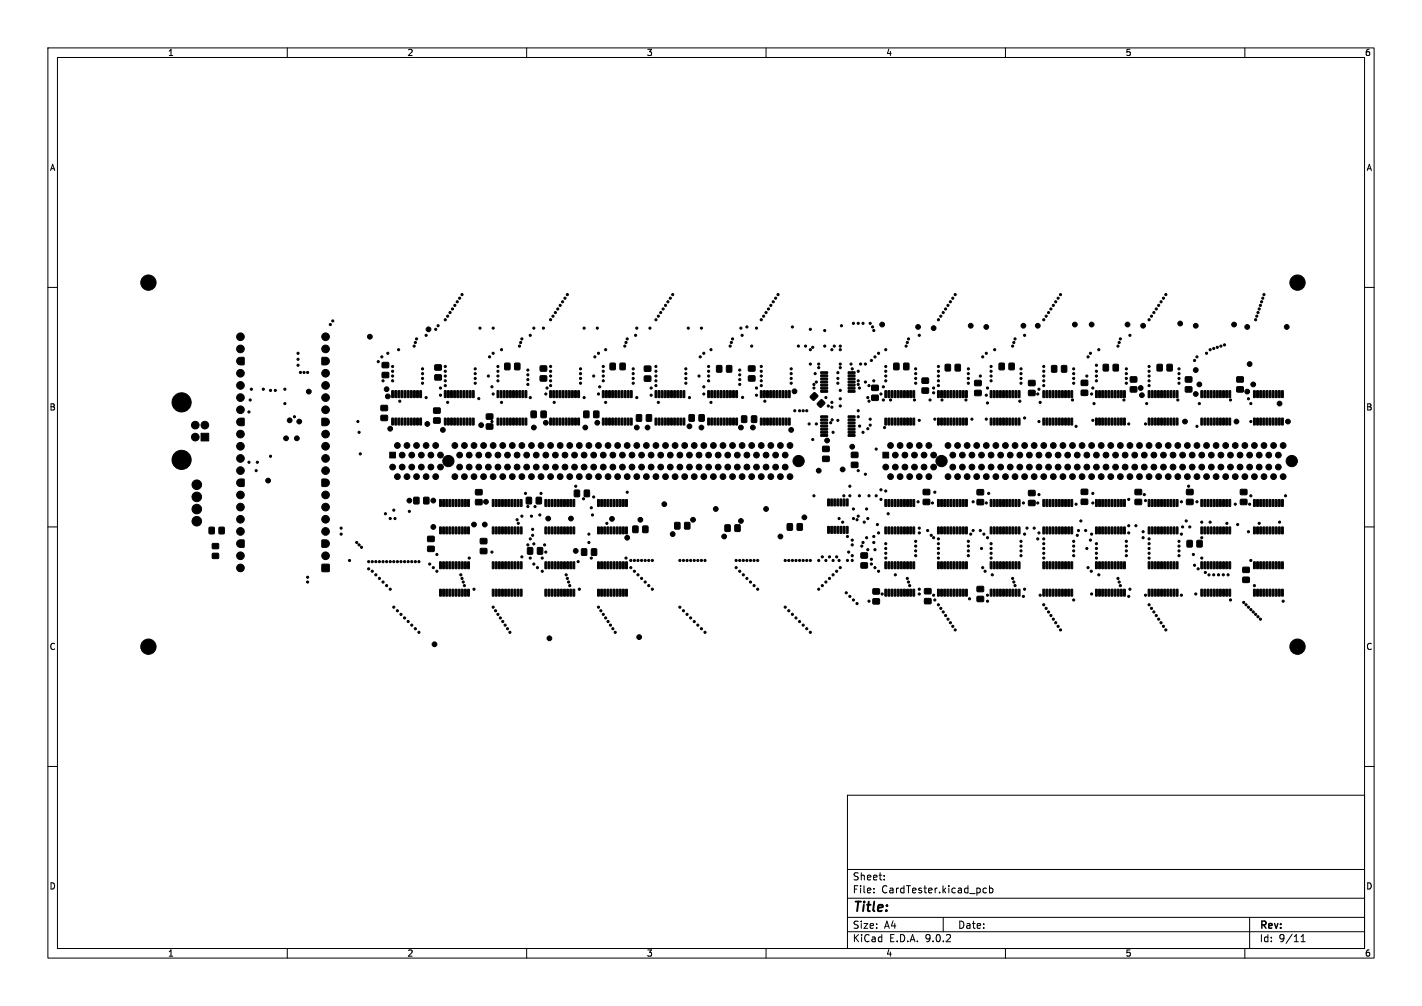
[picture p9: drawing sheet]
<svg xmlns="http://www.w3.org/2000/svg" width="297mm" height="210mm" viewBox="0 0 297 210" stroke-linecap="round" stroke-linejoin="round" font-family="sans-serif">
<defs><g id="words">
<text font-size="2.8" x="178" y="190.9">Title:</text>
<g font-size="2.1">
<text x="178" y="184">Sheet:</text>
<text x="178" y="186.7">File:</text>
<text x="184.1" y="186.7">CardTester.kicad_pcb</text>
<text x="178" y="196.9">KiCad</text>
<text x="178" y="194.1">Size:</text>
<text x="184.7" y="194.1">A4</text>
<text x="185.7" y="196.9">E.D.A.</text>
<text x="193.3" y="196.9">9.0.2</text>
<text x="200" y="194.1">Date:</text>
<text x="263" y="194.3">Rev:</text>
<text x="263" y="196.9">Id:</text>
<text x="267.1" y="196.9">9/11</text>
</g>
<g font-size="1.8">
<text x="35" y="11.9">1</text>
<text x="85" y="11.9">2</text>
<text x="135" y="11.9">3</text>
<text x="185" y="11.9">4</text>
<text x="235" y="11.9">5</text>
<text x="285" y="11.9">6</text>
<text x="10.3" y="35.9">A</text>
<text x="285.4" y="35.9">A</text>
<text x="10.3" y="85.9">B</text>
<text x="285.3" y="85.9">B</text>
<text x="10.3" y="135.9">C</text>
<text x="285.3" y="135.9">C</text>
<text x="10.3" y="185.9">D</text>
<text x="285.3" y="185.9">D</text>
<text x="35" y="199.9">1</text>
<text x="85" y="199.9">2</text>
<text x="135" y="199.9">3</text>
<text x="185" y="199.9">4</text>
<text x="235" y="199.9">5</text>
<text x="285" y="199.9">6</text>
</g>
</g></defs>
<g fill="none" stroke="#000" stroke-width=".21">
<path d="M10 10h277v190h-277zM12 12h273v186h-273zM60 10v2M110 10v2M160 10v2M210 10v2M260 10v2M10 60h2M285 60h2M10 110h2M285 110h2M10 160h2"/>
<path d="M177 166h108v32h-108zM285 160h2M60 198v2M110 198v2M160 198v2M177 194.5h108M177 191.5h108M177 187.5h108M177 181.5h108M182.5 186.3v.1M182.5 185.5v.1M184.7 183.6v.1"/>
<path d="M184.7 182.8v.1M197 191.5v3M206 185.5l-.4-.1-.3 .3 .2 .6h.5M206.7 185.5l.4-.1 .3 .3-.2 .6h-.5M206.7 184.9v1.5M210 198v2M260 198v2M261 191.5v6.5M271.7 196.6h.9M271.7 195.5l.5-.4v1.5"/>
</g>
<g fill="#000" stroke="#000" stroke-width=".21">
<path d="M49.6 74.9l.5-.3 .9 .1v1.4l-.8 .1a.8 .8 0 0 1-.7-.5 .8 .8 0 0 1 .1-.8zM67.2 74.7l.8-.1a.8 .8 0 0 1 .8 .7 .8 .8 0 0 1-.7 .9l-.9-.1zM79.8 75.7h1.4v1h-1.4zM79.8 77.8h1.4v1h-1.4zM90.8 76.2h1.4v1h-1.4zM90.8 78.3h1.4v1h-1.4zM105.4 75.8h1.1v1.4h-1.1zM107.5 75.8h1.1v1.4h-1.1zM112.8 76.4h1.4v1h-1.4zM112.8 78.5h1.4v1h-1.4zM127.4 75.8h1.1v1.4h-1.1zM129.5 75.8h1.1v1.4h-1.1z"/>
<path d="M134.6 76.4h1.3v1.1h-1.3zM134.6 78.5h1.3v1.1h-1.3zM149.7 76.3h1v1.4h-1zM151.8 76.3h1v1.4h-1zM156.3 76.4h1.4v1h-1.4zM156.3 78.5h1.4v1h-1.4zM171.4 77.6h1.4l.1 .3-1.4 .1zM171.4 78.3h1.4l.1 .3h-1.4zM171.4 78.9h1.4l.1 .3-1.4 .1zM171.4 79.6h1.4l.1 .3h-1.4zM177.2 79.6h1.3l.1 .3h-1.4zM177.2 78.9h1.3l.1 .3-1.4 .1z"/>
<path d="M177.2 78.3h1.3l.1 .3h-1.4zM177.2 77.6h1.3l.1 .3-1.4 .1zM186.7 75.8h1v1.4h-1zM188.8 75.8h1v1.4h-1zM197.4 76.1h1.1v1.3h-1.1zM199.5 76.1h1.1v1.3h-1.1zM208.7 75.8h1v1.4h-1zM210.8 75.8h1v1.4h-1zM219.7 76.3h1v1.4h-1zM221.7 76.3h1.1v1.4h-1.1zM230.4 76.1h1.1v1.3h-1.1zM232.5 76.1h1.1v1.3h-1.1z"/>
<path d="M236.1 78.7h1.3v1h-1.3zM241.7 76.1h1v1.3h-1zM243.8 76.1h1v1.3h-1zM247.6 78.7h1.3v1h-1.3zM258.3 78.7h1.4v1h-1.4zM42 90.5h1.6v1.6h-1.6zM49.6 87.6l.5-.3 .9 .1v1.4l-.8 .1a.8 .8 0 0 1-.7-.5 .8 .8 0 0 1 .1-.8zM67.2 87.4l.8-.1a.8 .8 0 0 1 .8 .7 .8 .8 0 0 1-.7 .9l-.9-.1zM79.6 86.7h1.3v1.1h-1.3zM79.6 84.7h1.3v1h-1.3zM81.4 94.4h1.2v1.2h-1.2zM81.8 87.3h.4l-.1 1.4h-.3z"/>
<path d="M81.8 81.6h.4l-.1 1.4h-.3zM82.5 87.3h.3v1.4h-.3zM82.5 81.6h.3v1.4h-.3zM83.1 87.3h.4l-.1 1.4h-.3zM83.1 81.6h.4l-.1 1.4h-.3zM83.8 87.3h.3v1.4h-.3zM83.8 81.6h.3v1.4h-.3zM84.4 87.3h.4l-.1 1.4h-.3zM84.4 81.6h.4l-.1 1.4h-.3zM85.1 87.3h.3v1.4h-.3zM85.1 81.6h.3v1.4h-.3zM85.7 87.3h.4l-.1 1.4h-.3z"/>
<path d="M85.7 81.6h.4l-.1 1.4h-.3zM86.4 87.3h.3v1.4h-.3zM86.4 81.6h.3v1.4h-.3zM87 87.3h.4l-.1 1.4h-.3zM87 81.6h.4l-.1 1.4h-.3zM87.7 87.3h.3v1.4h-.3zM87.7 81.6h.3v1.4h-.3zM90.6 87.3h1.3v1h-1.3zM90.6 85.2h1.3v1h-1.3zM92.8 87.3h.4l-.1 1.4h-.3zM92.8 81.6h.4l-.1 1.4h-.3zM93.5 87.3h.3v1.4h-.3z"/>
<path d="M93.5 81.6h.3v1.4h-.3zM94.1 87.3h.4l-.1 1.4h-.3zM94.1 81.6h.4l-.1 1.4h-.3zM94.8 87.3h.3v1.4h-.3zM94.8 81.6h.3v1.4h-.3zM95.4 87.3h.4l-.1 1.4h-.3zM95.4 81.6h.4l-.1 1.4h-.3zM96.1 87.3h.3v1.4h-.3zM96.1 81.6h.3v1.4h-.3zM96.7 87.3h.4l-.1 1.4h-.3zM96.7 81.6h.4l-.1 1.4h-.3zM97.4 87.3h.3v1.4h-.3z"/>
<path d="M97.4 81.6h.3v1.4h-.3zM98 87.3h.4l-.1 1.4h-.3zM98 81.6h.4l-.1 1.4h-.3zM98.7 87.3h.3v1.4h-.3zM98.7 81.6h.3v1.4h-.3zM101.6 88.5h1.3v1.1h-1.3zM101.6 86.4h1.3v1.1h-1.3zM103.8 87.3h.4l-.1 1.4h-.3zM103.8 81.6h.4l-.1 1.4h-.3zM104.5 87.3h.3v1.4h-.3zM104.5 81.6h.3v1.4h-.3zM105.1 87.3h.4l-.1 1.4h-.3z"/>
<path d="M105.1 81.6h.4l-.1 1.4h-.3zM105.8 87.3h.3v1.4h-.3zM105.8 81.6h.3v1.4h-.3zM106.4 87.3h.4l-.1 1.4h-.3zM106.4 81.6h.4l-.1 1.4h-.3zM107.1 87.3h.3v1.4h-.3zM107.1 81.6h.3v1.4h-.3zM107.7 87.3h.4l-.1 1.4h-.3zM107.7 81.6h.4l-.1 1.4h-.3zM108.4 87.3h.3v1.4h-.3zM108.4 81.6h.3v1.4h-.3zM109 87.3h.4l-.1 1.4h-.3z"/>
<path d="M109 81.6h.4l-.1 1.4h-.3zM109.7 87.3h.3v1.4h-.3zM109.7 81.6h.3v1.4h-.3zM110.9 85.8h1.1v1.4h-1.1zM113 85.8h1.1v1.4h-1.1zM114.8 87.3h.4l-.1 1.4h-.3zM114.8 81.6h.4l-.1 1.4h-.3zM115.5 87.3h.3v1.4h-.3zM115.5 81.6h.3v1.4h-.3zM116.1 87.3h.4l-.1 1.4h-.3zM116.1 81.6h.4l-.1 1.4h-.3zM116.8 87.3h.3v1.4h-.3z"/>
<path d="M116.8 81.6h.3v1.4h-.3zM117.4 87.3h.4l-.1 1.4h-.3zM117.4 81.6h.4l-.1 1.4h-.3zM118.1 87.3h.3v1.4h-.3zM118.1 81.6h.3v1.4h-.3zM118.7 87.3h.4l-.1 1.4h-.3zM118.7 81.6h.4l-.1 1.4h-.3zM119.4 87.3h.3v1.4h-.3zM119.4 81.6h.3v1.4h-.3zM120 87.3h.4l-.1 1.4h-.3zM120 81.6h.4l-.1 1.4h-.3zM120.7 87.3h.3v1.4h-.3z"/>
<path d="M120.7 81.6h.3v1.4h-.3zM121.9 85.8h1.1v1.4h-1.1zM124 85.8h1.1v1.4h-1.1zM125.8 87.3h.4l-.1 1.4h-.3zM125.8 81.6h.4l-.1 1.4h-.3zM126.5 87.3h.3v1.4h-.3zM126.5 81.6h.3v1.4h-.3zM127.1 87.3h.4l-.1 1.4h-.3zM127.1 81.6h.4l-.1 1.4h-.3zM127.8 87.3h.3v1.4h-.3zM127.8 81.6h.3v1.4h-.3zM128.4 87.3h.4l-.1 1.4h-.3z"/>
<path d="M128.4 81.6h.4l-.1 1.4h-.3zM129.1 87.3h.3v1.4h-.3zM129.1 81.6h.3v1.4h-.3zM129.7 87.3h.4l-.1 1.4h-.3zM129.7 81.6h.4l-.1 1.4h-.3zM130.4 87.3h.3v1.4h-.3zM130.4 81.6h.3v1.4h-.3zM131 87.3h.4l-.1 1.4h-.3zM131 81.6h.4l-.1 1.4h-.3zM131.7 87.3h.3v1.4h-.3zM131.7 81.6h.3v1.4h-.3zM132.9 86.6h1.1v1.3h-1.1z"/>
<path d="M135 86.6h1.1v1.3h-1.1zM136.8 87.3h.4l-.1 1.4h-.3zM136.8 81.6h.4l-.1 1.4h-.3zM137.5 87.3h.3v1.4h-.3zM137.5 81.6h.3v1.4h-.3zM138.1 87.3h.4l-.1 1.4h-.3zM138.1 81.6h.4l-.1 1.4h-.3zM138.8 87.3h.3v1.4h-.3zM138.8 81.6h.3v1.4h-.3zM139.4 87.3h.4l-.1 1.4h-.3zM139.4 81.6h.4l-.1 1.4h-.3zM140.1 87.3h.3v1.4h-.3z"/>
<path d="M140.1 81.6h.3v1.4h-.3zM140.7 87.3h.4l-.1 1.4h-.3zM140.7 81.6h.4l-.1 1.4h-.3zM141.4 87.3h.3v1.4h-.3zM141.4 81.6h.3v1.4h-.3zM142 87.3h.4l-.1 1.4h-.3zM142 81.6h.4l-.1 1.4h-.3zM142.7 87.3h.3v1.4h-.3zM142.7 81.6h.3v1.4h-.3zM143.9 86.6h1.1v1.3h-1.1zM146 86.6h1.1v1.3h-1.1zM147.8 87.3h.4l-.1 1.4h-.3z"/>
<path d="M147.8 81.6h.4l-.1 1.4h-.3zM148.5 87.3h.3v1.4h-.3zM148.5 81.6h.3v1.4h-.3zM149.1 87.3h.4l-.1 1.4h-.3zM149.1 81.6h.4l-.1 1.4h-.3zM149.8 87.3h.3v1.4h-.3zM149.8 81.6h.3v1.4h-.3zM150.4 87.3h.4l-.1 1.4h-.3zM150.4 81.6h.4l-.1 1.4h-.3zM151.1 87.3h.3v1.4h-.3zM151.1 81.6h.3v1.4h-.3zM151.7 87.3h.4l-.1 1.4h-.3z"/>
<path d="M151.7 81.6h.4l-.1 1.4h-.3zM152.4 87.3h.3v1.4h-.3zM152.4 81.6h.3v1.4h-.3zM153 87.3h.4l-.1 1.4h-.3zM153 81.6h.4l-.1 1.4h-.3zM153.7 87.3h.3v1.4h-.3zM153.7 81.6h.3v1.4h-.3zM154.9 86.8h1v1.4h-1zM157 86.8h1v1.4h-1zM158.8 87.3h.4l-.1 1.4h-.3zM158.8 81.6h.4l-.1 1.4h-.3zM159.5 87.3h.3v1.4h-.3z"/>
<path d="M159.5 81.6h.3v1.4h-.3zM160.1 87.3h.4l-.1 1.4h-.3zM160.1 81.6h.4l-.1 1.4h-.3zM160.8 87.3h.3v1.4h-.3zM160.8 81.6h.3v1.4h-.3zM161.4 87.3h.4l-.1 1.4h-.3zM161.4 81.6h.4l-.1 1.4h-.3zM162.1 87.3h.3v1.4h-.3zM162.1 81.6h.3v1.4h-.3zM162.7 87.3h.4l-.1 1.4h-.3zM162.7 81.6h.4l-.1 1.4h-.3zM163.4 87.3h.3v1.4h-.3z"/>
<path d="M163.4 81.6h.3v1.4h-.3zM164 87.3h.4l-.1 1.4h-.3zM164 81.6h.4l-.1 1.4h-.3zM164.7 87.3h.3v1.4h-.3zM164.7 81.6h.3v1.4h-.3zM169.3 82.7l.8-.8 .7 .8-.9 .9-.6-.6zM170.7 84.2l.9-.8 .7 .7-.9 1-.7-.6zM171.4 80.2h1.4l.1 .3-1.4 .1zM171.4 80.9h1.4l.1 .3h-1.4zM171.4 81.5h1.4l.1 .3-1.4 .1zM171.4 86.8h1.4l.1 .3-1.4 .1zM171.4 87.5h1.4l.1 .3h-1.4z"/>
<path d="M171.4 88.1h1.4l.1 .3-1.4 .1zM171.4 88.8h1.4l.1 .3h-1.4zM171.4 89.4h1.4l.1 .3-1.4 .1zM171.4 90.1h1.4l.1 .3h-1.4zM171.4 90.7h1.4l.1 .3-1.4 .1zM171.8 93.2h1.4v1h-1.4zM171.8 95.3h1.4v1h-1.4zM177.2 81.5h1.3l.1 .3-1.4 .1zM177.2 80.9h1.3l.1 .3h-1.4zM177.2 80.2h1.3l.1 .3-1.4 .1zM177.2 90.7h1.3l.1 .3-1.4 .1zM177.2 90.1h1.3l.1 .3h-1.4z"/>
<path d="M177.2 89.4h1.3l.1 .3-1.4 .1zM177.2 88.8h1.3l.1 .3h-1.4zM177.2 88.1h1.3l.1 .3-1.4 .1zM177.2 87.5h1.3l.1 .3h-1.4zM177.2 86.8h1.3l.1 .3-1.4 .1zM177.8 94.4h1.4v1.1h-1.4zM177.8 96.5h1.4v1.1h-1.4zM182.1 82.5h1.3v1.1h-1.3zM182.1 80.4h1.3v1.1h-1.3zM184.4 94.4h1.2v1.2h-1.2zM184.8 87.3h.4l-.1 1.4h-.3zM184.8 81.6h.4l-.1 1.4h-.3z"/>
<path d="M185.5 87.3h.3v1.4h-.3zM185.5 81.6h.3v1.4h-.3zM186.1 87.3h.4l-.1 1.4h-.3zM186.1 81.6h.4l-.1 1.4h-.3zM186.8 87.3h.3v1.4h-.3zM186.8 81.6h.3v1.4h-.3zM187.4 87.3h.4l-.1 1.4h-.3zM187.4 81.6h.4l-.1 1.4h-.3zM188.1 87.3h.3v1.4h-.3zM188.1 81.6h.3v1.4h-.3zM188.7 87.3h.4l-.1 1.4h-.3zM188.7 81.6h.4l-.1 1.4h-.3z"/>
<path d="M189.4 87.3h.3v1.4h-.3zM189.4 81.6h.3v1.4h-.3zM190 87.3h.4l-.1 1.4h-.3zM190 81.6h.4l-.1 1.4h-.3zM190.7 87.3h.3v1.4h-.3zM190.7 81.6h.3v1.4h-.3zM192.6 81h1.3v1.1h-1.3zM192.6 78.9h1.3v1.1h-1.3zM195.8 87.3h.4l-.1 1.4h-.3zM195.8 81.6h.4l-.1 1.4h-.3zM196.5 87.3h.3v1.4h-.3zM196.5 81.6h.3v1.4h-.3z"/>
<path d="M197.1 87.3h.4l-.1 1.4h-.3zM197.1 81.6h.4l-.1 1.4h-.3zM197.8 87.3h.3v1.4h-.3zM197.8 81.6h.3v1.4h-.3zM198.4 87.3h.4l-.1 1.4h-.3zM198.4 81.6h.4l-.1 1.4h-.3zM199.1 87.3h.3v1.4h-.3zM199.1 81.6h.3v1.4h-.3zM199.7 87.3h.4l-.1 1.4h-.3zM199.7 81.6h.4l-.1 1.4h-.3zM200.4 87.3h.3v1.4h-.3zM200.4 81.6h.3v1.4h-.3z"/>
<path d="M201 87.3h.4l-.1 1.4h-.3zM201 81.6h.4l-.1 1.4h-.3zM201.7 87.3h.3v1.4h-.3zM201.7 81.6h.3v1.4h-.3zM203.6 81.5h1.3v1.1h-1.3zM203.6 79.4h1.3v1.1h-1.3zM206.8 87.3h.4l-.1 1.4h-.3zM206.8 81.6h.4l-.1 1.4h-.3zM207.5 87.3h.3v1.4h-.3zM207.5 81.6h.3v1.4h-.3zM208.1 87.3h.4l-.1 1.4h-.3zM208.1 81.6h.4l-.1 1.4h-.3z"/>
<path d="M208.8 87.3h.3v1.4h-.3zM208.8 81.6h.3v1.4h-.3zM209.4 87.3h.4l-.1 1.4h-.3zM209.4 81.6h.4l-.1 1.4h-.3zM210.1 87.3h.3v1.4h-.3zM210.1 81.6h.3v1.4h-.3zM210.7 87.3h.4l-.1 1.4h-.3zM210.7 81.6h.4l-.1 1.4h-.3zM211.4 87.3h.3v1.4h-.3zM211.4 81.6h.3v1.4h-.3zM212 87.3h.4l-.1 1.4h-.3zM212 81.6h.4l-.1 1.4h-.3z"/>
<path d="M212.7 87.3h.3v1.4h-.3zM212.7 81.6h.3v1.4h-.3zM214.8 81.5h1.4v1.1h-1.4zM214.8 79.4h1.4v1.1h-1.4zM217.8 87.3h.4l-.1 1.4h-.3zM217.8 81.6h.4l-.1 1.4h-.3zM218.5 87.3h.3v1.4h-.3zM218.5 81.6h.3v1.4h-.3zM219.1 87.3h.4l-.1 1.4h-.3zM219.1 81.6h.4l-.1 1.4h-.3zM219.8 87.3h.3v1.4h-.3zM219.8 81.6h.3v1.4h-.3z"/>
<path d="M220.4 87.3h.4l-.1 1.4h-.3zM220.4 81.6h.4l-.1 1.4h-.3zM221.1 87.3h.3v1.4h-.3zM221.1 81.6h.3v1.4h-.3zM221.7 87.3h.4l-.1 1.4h-.3zM221.7 81.6h.4l-.1 1.4h-.3zM222.4 87.3h.3v1.4h-.3zM222.4 81.6h.3v1.4h-.3zM223 87.3h.4l-.1 1.4h-.3zM223 81.6h.4l-.1 1.4h-.3zM223.7 87.3h.3v1.4h-.3zM223.7 81.6h.3v1.4h-.3z"/>
<path d="M225.8 81.5h1.4v1h-1.4zM225.8 79.4h1.4v1h-1.4zM228.8 87.3h.4l-.1 1.4h-.3zM228.8 81.6h.4l-.1 1.4h-.3zM229.5 87.3h.3v1.4h-.3zM229.5 81.6h.3v1.4h-.3zM230.1 87.3h.4l-.1 1.4h-.3zM230.1 81.6h.4l-.1 1.4h-.3zM230.8 87.3h.3v1.4h-.3zM230.8 81.6h.3v1.4h-.3zM231.4 87.3h.4l-.1 1.4h-.3zM231.4 81.6h.4l-.1 1.4h-.3z"/>
<path d="M232.1 87.3h.3v1.4h-.3zM232.1 81.6h.3v1.4h-.3zM232.7 87.3h.4l-.1 1.4h-.3zM232.7 81.6h.4l-.1 1.4h-.3zM233.4 87.3h.3v1.4h-.3zM233.4 81.6h.3v1.4h-.3zM234 87.3h.4l-.1 1.4h-.3zM234 81.6h.4l-.1 1.4h-.3zM234.7 87.3h.3v1.4h-.3zM234.7 81.6h.3v1.4h-.3zM236.1 80.8h1.3v1h-1.3zM239.8 87.3h.4l-.1 1.4h-.3z"/>
<path d="M239.8 81.6h.4l-.1 1.4h-.3zM240.5 87.3h.3v1.4h-.3zM240.5 81.6h.3v1.4h-.3zM241.1 87.3h.4l-.1 1.4h-.3zM241.1 81.6h.4l-.1 1.4h-.3zM241.8 87.3h.3v1.4h-.3zM241.8 81.6h.3v1.4h-.3zM242.4 87.3h.4l-.1 1.4h-.3zM242.4 81.6h.4l-.1 1.4h-.3zM243.1 87.3h.3v1.4h-.3zM243.1 81.6h.3v1.4h-.3zM243.7 87.3h.4l-.1 1.4h-.3z"/>
<path d="M243.7 81.6h.4l-.1 1.4h-.3zM244.4 87.3h.3v1.4h-.3zM244.4 81.6h.3v1.4h-.3zM245 87.3h.4l-.1 1.4h-.3zM245 81.6h.4l-.1 1.4h-.3zM245.7 87.3h.3v1.4h-.3zM245.7 81.6h.3v1.4h-.3zM247.6 80.8h1.3v1h-1.3zM250.8 87.3h.4l-.1 1.4h-.3zM250.8 81.6h.4l-.1 1.4h-.3zM251.5 87.3h.3v1.4h-.3zM251.5 81.6h.3v1.4h-.3z"/>
<path d="M252.1 87.3h.4l-.1 1.4h-.3zM252.1 81.6h.4l-.1 1.4h-.3zM252.8 87.3h.3v1.4h-.3zM252.8 81.6h.3v1.4h-.3zM253.4 87.3h.4l-.1 1.4h-.3zM253.4 81.6h.4l-.1 1.4h-.3zM254.1 87.3h.3v1.4h-.3zM254.1 81.6h.3v1.4h-.3zM254.7 87.3h.4l-.1 1.4h-.3zM254.7 81.6h.4l-.1 1.4h-.3zM255.4 87.3h.3v1.4h-.3zM255.4 81.6h.3v1.4h-.3z"/>
<path d="M256 87.3h.4l-.1 1.4h-.3zM256 81.6h.4l-.1 1.4h-.3zM256.7 87.3h.3v1.4h-.3zM256.7 81.6h.3v1.4h-.3zM258.3 80.8h1.4v1h-1.4zM261.8 87.3h.4l-.1 1.4h-.3zM261.8 81.6h.4l-.1 1.4h-.3zM262.5 87.3h.3v1.4h-.3zM262.5 81.6h.3v1.4h-.3zM263.1 87.3h.4l-.1 1.4h-.3zM263.1 81.6h.4l-.1 1.4h-.3zM263.8 87.3h.3v1.4h-.3z"/>
<path d="M263.8 81.6h.3v1.4h-.3zM264.4 87.3h.4l-.1 1.4h-.3zM264.4 81.6h.4l-.1 1.4h-.3zM265.1 87.3h.3v1.4h-.3zM265.1 81.6h.3v1.4h-.3zM265.7 87.3h.4l-.1 1.4h-.3zM265.7 81.6h.4l-.1 1.4h-.3zM266.4 87.3h.3v1.4h-.3zM266.4 81.6h.3v1.4h-.3zM267 87.3h.4l-.1 1.4h-.3zM267 81.6h.4l-.1 1.4h-.3zM267.7 87.3h.3v1.4h-.3z"/>
<path d="M267.7 81.6h.3v1.4h-.3zM43.7 110.1h1v1.3h-1zM44.4 115.5h1.2v1.1h-1.2zM44.4 113.5h1.2v1h-1.2zM45.8 110.1h1v1.3h-1zM49.6 100.3l.5-.3 .9 .1v1.4l-.8 .1a.8 .8 0 0 1-.7-.5 .8 .8 0 0 1 .1-.8zM49.6 113l.5-.3 .9 .1v1.4l-.8 .1a.8 .8 0 0 1-.7-.5 .8 .8 0 0 1 .1-.8zM67.2 112.8l.8-.1a.8 .8 0 0 1 .8 .7 .8 .8 0 0 1-.7 .9l-.9-.1zM67.2 100.1l.8-.1a.8 .8 0 0 1 .8 .7 .8 .8 0 0 1-.7 .9l-.9-.1zM67.3 117.8h1.4v1.5h-1.4zM86.4 103.8h1.1v1.4h-1.1zM89.3 114.1h1.4v1h-1.4z"/>
<path d="M89.3 112h1.4v1h-1.4zM88.5 103.8h1.1v1.4h-1.1zM91.8 110h.4l-.1 1.5-.3-.1zM91.8 104.3h.4l-.1 1.4h-.3zM91.8 117.3h.4l-.1 1.4h-.3zM92.5 110h.3v1.5l-.3-.1zM92.5 104.3h.3v1.4h-.3zM92.5 117.3h.3v1.4h-.3zM93.1 110h.4l-.1 1.5-.3-.1zM93.1 104.3h.4l-.1 1.4h-.3zM93.1 117.3h.4l-.1 1.4h-.3zM93.8 110h.3v1.5l-.3-.1z"/>
<path d="M93.8 104.3h.3v1.4h-.3zM93.8 117.3h.3v1.4h-.3zM94.4 110h.4l-.1 1.5-.3-.1zM94.4 104.3h.4l-.1 1.4h-.3zM94.4 117.3h.4l-.1 1.4h-.3zM95.1 110h.3v1.5l-.3-.1zM95.1 104.3h.3v1.4h-.3zM95.1 117.3h.3v1.4h-.3zM95.7 110h.4l-.1 1.5-.3-.1zM95.7 104.3h.4l-.1 1.4h-.3zM95.7 117.3h.4l-.1 1.4h-.3zM96.4 110h.3v1.5l-.3-.1z"/>
<path d="M96.4 104.3h.3v1.4h-.3zM96.4 117.3h.3v1.4h-.3zM97 110h.4l-.1 1.5-.3-.1zM97 104.3h.4l-.1 1.4h-.3zM97 117.3h.4l-.1 1.4h-.3zM97.7 110h.3v1.5l-.3-.1zM97.7 104.3h.3v1.4h-.3zM97.7 117.3h.3v1.4h-.3zM99.3 104.3h1.4v1h-1.4zM99.3 102.2h1.4v1.1h-1.4zM100.3 114.5h1.4v1.1h-1.4zM100.3 112.4h1.4v1.1h-1.4z"/>
<path d="M102.8 117.3h.4l-.1 1.4h-.3zM102.8 110h.4l-.1 1.5-.3-.1zM102.8 104.3h.4l-.1 1.4h-.3zM103.5 117.3h.3v1.4h-.3zM103.5 110h.3v1.5l-.3-.1zM103.5 104.3h.3v1.4h-.3zM104.1 117.3h.4l-.1 1.4h-.3zM104.1 110h.4l-.1 1.5-.3-.1zM104.1 104.3h.4l-.1 1.4h-.3zM104.8 117.3h.3v1.4h-.3zM104.8 110h.3v1.5l-.3-.1zM104.8 104.3h.3v1.4h-.3z"/>
<path d="M105.4 117.3h.4l-.1 1.4h-.3zM105.4 110h.4l-.1 1.5-.3-.1zM105.4 104.3h.4l-.1 1.4h-.3zM106.1 117.3h.3v1.4h-.3zM106.1 110h.3v1.5l-.3-.1zM106.1 104.3h.3v1.4h-.3zM106.7 117.3h.4l-.1 1.4h-.3zM106.7 110h.4l-.1 1.5-.3-.1zM106.7 104.3h.4l-.1 1.4h-.3zM107.4 117.3h.3v1.4h-.3zM107.4 110h.3v1.5l-.3-.1zM107.4 104.3h.3v1.4h-.3z"/>
<path d="M108 117.3h.4l-.1 1.4h-.3zM108 110h.4l-.1 1.5-.3-.1zM108 104.3h.4l-.1 1.4h-.3zM108.7 117.3h.3v1.4h-.3zM108.7 110h.3v1.5l-.3-.1zM108.7 104.3h.3v1.4h-.3zM109.9 103.8h1.1v1.4h-1.1zM110.2 114.3h1v1.4h-1zM112 103.8h1.1v1.4h-1.1zM112.3 114.3h1v1.4h-1zM113.8 117.3h.4l-.1 1.4h-.3zM113.8 110h.4l-.1 1.5-.3-.1z"/>
<path d="M113.8 104.3h.4l-.1 1.4h-.3zM114.5 117.3h.3v1.4h-.3zM114.5 110h.3v1.5l-.3-.1zM114.5 104.3h.3v1.4h-.3zM115.1 117.3h.4l-.1 1.4h-.3zM115.1 110h.4l-.1 1.5-.3-.1zM115.1 104.3h.4l-.1 1.4h-.3zM115.8 117.3h.3v1.4h-.3zM115.8 110h.3v1.5l-.3-.1zM115.8 104.3h.3v1.4h-.3zM116.4 117.3h.4l-.1 1.4h-.3zM116.4 110h.4l-.1 1.5-.3-.1z"/>
<path d="M116.4 104.3h.4l-.1 1.4h-.3zM117.1 117.3h.3v1.4h-.3zM117.1 110h.3v1.5l-.3-.1zM117.1 104.3h.3v1.4h-.3zM117.7 117.3h.4l-.1 1.4h-.3zM117.7 110h.4l-.1 1.5-.3-.1zM117.7 104.3h.4l-.1 1.4h-.3zM118.4 117.3h.3v1.4h-.3zM118.4 110h.3v1.5l-.3-.1zM118.4 104.3h.3v1.4h-.3zM119 117.3h.4l-.1 1.4h-.3zM119 110h.4l-.1 1.5-.3-.1z"/>
<path d="M119 104.3h.4l-.1 1.4h-.3zM119.7 117.3h.3v1.4h-.3zM119.7 110h.3v1.5l-.3-.1zM119.7 104.3h.3v1.4h-.3zM120 102.3h1v1.4h-1zM121.5 114.6h1v1.3h-1zM122.1 102.3h1v1.4h-1zM123.6 114.6h1v1.3h-1zM124.8 117.3h.4l-.1 1.4h-.3zM124.8 110h.4l-.1 1.5-.3-.1zM124.8 104.3h.4l-.1 1.4h-.3zM125.5 117.3h.3v1.4h-.3z"/>
<path d="M125.5 110h.3v1.5l-.3-.1zM125.5 104.3h.3v1.4h-.3zM126.1 117.3h.4l-.1 1.4h-.3zM126.1 110h.4l-.1 1.5-.3-.1zM126.1 104.3h.4l-.1 1.4h-.3zM126.8 117.3h.3v1.4h-.3zM126.8 110h.3v1.5l-.3-.1zM126.8 104.3h.3v1.4h-.3zM127.4 117.3h.4l-.1 1.4h-.3zM127.4 110h.4l-.1 1.5-.3-.1zM127.4 104.3h.4l-.1 1.4h-.3zM128.1 117.3h.3v1.4h-.3z"/>
<path d="M128.1 110h.3v1.5l-.3-.1zM128.1 104.3h.3v1.4h-.3zM128.7 117.3h.4l-.1 1.4h-.3zM128.7 110h.4l-.1 1.5-.3-.1zM128.7 104.3h.4l-.1 1.4h-.3zM129.4 117.3h.3v1.4h-.3zM129.4 110h.3v1.5l-.3-.1zM129.4 104.3h.3v1.4h-.3zM130 117.3h.4l-.1 1.4h-.3zM130 110h.4l-.1 1.5-.3-.1zM130 104.3h.4l-.1 1.4h-.3zM130.7 117.3h.3v1.4h-.3z"/>
<path d="M130.7 110h.3v1.5l-.3-.1zM130.7 104.3h.3v1.4h-.3zM132.2 109.8h1v1.4h-1zM134.3 109.8h1v1.4h-1zM140.9 109.1h1.1v1.3h-1.1zM143 109.1h1.1v1.3h-1.1zM151.4 109.6h1.1v1.3h-1.1zM153.5 109.6h1.1v1.3h-1.1zM164.4 109.3h1.1v1.4h-1.1zM166.5 109.3h1.1v1.4h-1.1zM172.9 104.2h.3v1.4h-.3zM172.9 109.9h.3v1.4h-.3z"/>
<path d="M173.5 104.2h.4l-.1 1.4h-.3zM173.5 109.9h.4l-.1 1.4h-.3zM174.2 104.2h.3v1.4h-.3zM174.2 109.9h.3v1.4h-.3zM174.8 104.2h.4l-.1 1.4h-.3zM174.8 109.9h.4l-.1 1.4h-.3zM175.5 104.2h.3v1.4h-.3zM175.5 109.9h.3v1.4h-.3zM176.1 104.2h.4l-.1 1.4h-.3zM176.1 109.9h.4l-.1 1.4h-.3zM176.8 104.2h.3v1.4h-.3zM176.8 109.9h.3v1.4h-.3z"/>
<path d="M179.8 115.4h1.4v1.1h-1.4zM179.8 117.5h1.4v1.1h-1.4zM184.8 110h.4l-.1 1.5-.3-.1zM184.8 104.3h.4l-.1 1.4h-.3zM184.8 117.3h.4l-.1 1.4h-.3zM185.5 110h.3v1.5l-.3-.1zM185.5 104.3h.3v1.4h-.3zM185.5 117.3h.3v1.4h-.3zM186.1 110h.4l-.1 1.5-.3-.1zM186.1 104.3h.4l-.1 1.4h-.3zM186.1 117.3h.4l-.1 1.4h-.3zM186.8 110h.3v1.5l-.3-.1z"/>
<path d="M186.8 104.3h.3v1.4h-.3zM186.8 117.3h.3v1.4h-.3zM187.4 110h.4l-.1 1.5-.3-.1zM187.4 104.3h.4l-.1 1.4h-.3zM187.4 117.3h.4l-.1 1.4h-.3zM188.1 110h.3v1.5l-.3-.1zM188.1 104.3h.3v1.4h-.3zM188.1 117.3h.3v1.4h-.3zM188.7 110h.4l-.1 1.5-.3-.1zM188.7 104.3h.4l-.1 1.4h-.3zM188.7 117.3h.4l-.1 1.4h-.3zM189.4 110h.3v1.5l-.3-.1z"/>
<path d="M189.4 104.3h.3v1.4h-.3zM189.4 117.3h.3v1.4h-.3zM190 110h.4l-.1 1.5-.3-.1zM190 104.3h.4l-.1 1.4h-.3zM190 117.3h.4l-.1 1.4h-.3zM190.7 110h.3v1.5l-.3-.1zM190.7 104.3h.3v1.4h-.3zM190.7 117.3h.3v1.4h-.3zM192.8 104.3h1.4v1h-1.4zM192.8 102.2h1.4v1h-1.4zM195.8 117.3h.4l-.1 1.4h-.3zM195.8 110h.4l-.1 1.5-.3-.1z"/>
<path d="M195.8 104.3h.4l-.1 1.4h-.3zM196.5 117.3h.3v1.4h-.3zM196.5 110h.3v1.5l-.3-.1zM196.5 104.3h.3v1.4h-.3zM197.1 117.3h.4l-.1 1.4h-.3zM197.1 110h.4l-.1 1.5-.3-.1zM197.1 104.3h.4l-.1 1.4h-.3zM197.8 117.3h.3v1.4h-.3zM197.8 110h.3v1.5l-.3-.1zM197.8 104.3h.3v1.4h-.3zM198.4 117.3h.4l-.1 1.4h-.3zM198.4 110h.4l-.1 1.5-.3-.1z"/>
<path d="M198.4 104.3h.4l-.1 1.4h-.3zM199.1 117.3h.3v1.4h-.3zM199.1 110h.3v1.5l-.3-.1zM199.1 104.3h.3v1.4h-.3zM199.7 117.3h.4l-.1 1.4h-.3zM199.7 110h.4l-.1 1.5-.3-.1zM199.7 104.3h.4l-.1 1.4h-.3zM200.4 117.3h.3v1.4h-.3zM200.4 110h.3v1.5l-.3-.1zM200.4 104.3h.3v1.4h-.3zM201 117.3h.4l-.1 1.4h-.3zM201 110h.4l-.1 1.5-.3-.1z"/>
<path d="M201 104.3h.4l-.1 1.4h-.3zM201.7 117.3h.3v1.4h-.3zM201.7 110h.3v1.5l-.3-.1zM201.7 104.3h.3v1.4h-.3zM204.1 104.3h1.3v1h-1.3zM204.1 102.2h1.3v1.1h-1.3zM206.8 117.3h.4l-.1 1.4h-.3zM206.8 110h.4l-.1 1.5-.3-.1zM206.8 104.3h.4l-.1 1.4h-.3zM207.5 117.3h.3v1.4h-.3zM207.5 110h.3v1.5l-.3-.1zM207.5 104.3h.3v1.4h-.3z"/>
<path d="M208.1 117.3h.4l-.1 1.4h-.3zM208.1 110h.4l-.1 1.5-.3-.1zM208.1 104.3h.4l-.1 1.4h-.3zM208.8 117.3h.3v1.4h-.3zM208.8 110h.3v1.5l-.3-.1zM208.8 104.3h.3v1.4h-.3zM209.4 117.3h.4l-.1 1.4h-.3zM209.4 110h.4l-.1 1.5-.3-.1zM209.4 104.3h.4l-.1 1.4h-.3zM210.1 117.3h.3v1.4h-.3zM210.1 110h.3v1.5l-.3-.1zM210.1 104.3h.3v1.4h-.3z"/>
<path d="M210.7 117.3h.4l-.1 1.4h-.3zM210.7 110h.4l-.1 1.5-.3-.1zM210.7 104.3h.4l-.1 1.4h-.3zM211.4 117.3h.3v1.4h-.3zM211.4 110h.3v1.5l-.3-.1zM211.4 104.3h.3v1.4h-.3zM212 117.3h.4l-.1 1.4h-.3zM212 110h.4l-.1 1.5-.3-.1zM212 104.3h.4l-.1 1.4h-.3zM212.7 117.3h.3v1.4h-.3zM212.7 110h.3v1.5l-.3-.1zM212.7 104.3h.3v1.4h-.3z"/>
<path d="M214.8 104.5h1.4v1h-1.4zM214.8 102.4h1.4v1h-1.4zM217.8 117.3h.4l-.1 1.4h-.3zM217.8 110h.4l-.1 1.5-.3-.1zM217.8 104.3h.4l-.1 1.4h-.3zM218.5 117.3h.3v1.4h-.3zM218.5 110h.3v1.5l-.3-.1zM218.5 104.3h.3v1.4h-.3zM219.1 117.3h.4l-.1 1.4h-.3zM219.1 110h.4l-.1 1.5-.3-.1zM219.1 104.3h.4l-.1 1.4h-.3zM219.8 117.3h.3v1.4h-.3z"/>
<path d="M219.8 110h.3v1.5l-.3-.1zM219.8 104.3h.3v1.4h-.3zM220.4 117.3h.4l-.1 1.4h-.3zM220.4 110h.4l-.1 1.5-.3-.1zM220.4 104.3h.4l-.1 1.4h-.3zM221.1 117.3h.3v1.4h-.3zM221.1 110h.3v1.5l-.3-.1zM221.1 104.3h.3v1.4h-.3zM221.7 117.3h.4l-.1 1.4h-.3zM221.7 110h.4l-.1 1.5-.3-.1zM221.7 104.3h.4l-.1 1.4h-.3zM222.4 117.3h.3v1.4h-.3z"/>
<path d="M222.4 110h.3v1.5l-.3-.1zM222.4 104.3h.3v1.4h-.3zM223 117.3h.4l-.1 1.4h-.3zM223 110h.4l-.1 1.5-.3-.1zM223 104.3h.4l-.1 1.4h-.3zM223.7 117.3h.3v1.4h-.3zM223.7 110h.3v1.5l-.3-.1zM223.7 104.3h.3v1.4h-.3zM225.8 104.2h1.4v1.1h-1.4zM225.8 102.2h1.4v1h-1.4zM228.8 117.3h.4l-.1 1.4h-.3zM228.8 110h.4l-.1 1.5-.3-.1z"/>
<path d="M228.8 104.3h.4l-.1 1.4h-.3zM229.5 117.3h.3v1.4h-.3zM229.5 110h.3v1.5l-.3-.1zM229.5 104.3h.3v1.4h-.3zM230.1 117.3h.4l-.1 1.4h-.3zM230.1 110h.4l-.1 1.5-.3-.1zM230.1 104.3h.4l-.1 1.4h-.3zM230.8 117.3h.3v1.4h-.3zM230.8 110h.3v1.5l-.3-.1zM230.8 104.3h.3v1.4h-.3zM231.4 117.3h.4l-.1 1.4h-.3zM231.4 110h.4l-.1 1.5-.3-.1z"/>
<path d="M231.4 104.3h.4l-.1 1.4h-.3zM232.1 117.3h.3v1.4h-.3zM232.1 110h.3v1.5l-.3-.1zM232.1 104.3h.3v1.4h-.3zM232.7 117.3h.4l-.1 1.4h-.3zM232.7 110h.4l-.1 1.5-.3-.1zM232.7 104.3h.4l-.1 1.4h-.3zM233.4 117.3h.3v1.4h-.3zM233.4 110h.3v1.5l-.3-.1zM233.4 104.3h.3v1.4h-.3zM234 117.3h.4l-.1 1.4h-.3zM234 110h.4l-.1 1.5-.3-.1z"/>
<path d="M234 104.3h.4l-.1 1.4h-.3zM234.7 117.3h.3v1.4h-.3zM234.7 110h.3v1.5l-.3-.1zM234.7 104.3h.3v1.4h-.3zM237.1 104.3h1.3v1h-1.3zM237.1 102.2h1.3v1h-1.3zM239.8 117.3h.4l-.1 1.4h-.3zM239.8 110h.4l-.1 1.5-.3-.1zM239.8 104.3h.4l-.1 1.4h-.3zM240.5 117.3h.3v1.4h-.3zM240.5 110h.3v1.5l-.3-.1zM240.5 104.3h.3v1.4h-.3z"/>
<path d="M241.1 117.3h.4l-.1 1.4h-.3zM241.1 110h.4l-.1 1.5-.3-.1zM241.1 104.3h.4l-.1 1.4h-.3zM241.8 117.3h.3v1.4h-.3zM241.8 110h.3v1.5l-.3-.1zM241.8 104.3h.3v1.4h-.3zM242.4 117.3h.4l-.1 1.4h-.3zM242.4 110h.4l-.1 1.5-.3-.1zM242.4 104.3h.4l-.1 1.4h-.3zM243.1 117.3h.3v1.4h-.3zM243.1 110h.3v1.5l-.3-.1zM243.1 104.3h.3v1.4h-.3z"/>
<path d="M243.7 117.3h.4l-.1 1.4h-.3zM243.7 110h.4l-.1 1.5-.3-.1zM243.7 104.3h.4l-.1 1.4h-.3zM244.4 117.3h.3v1.4h-.3zM244.4 110h.3v1.5l-.3-.1zM244.4 104.3h.3v1.4h-.3zM245 117.3h.4l-.1 1.4h-.3zM245 110h.4l-.1 1.5-.3-.1zM245 104.3h.4l-.1 1.4h-.3zM245.7 117.3h.3v1.4h-.3zM245.7 110h.3v1.5l-.3-.1zM245.7 104.3h.3v1.4h-.3z"/>
<path d="M247.8 104.3h1.4v1h-1.4zM247.8 102.2h1.4v1h-1.4zM247.9 112.8h1.1v1.4h-1.1zM250.8 110h.4l-.1 1.5-.3-.1zM250.8 104.3h.4l-.1 1.4h-.3zM250.8 117.3h.4l-.1 1.4h-.3zM250 112.8h1.1v1.4h-1.1zM251.5 110h.3v1.5l-.3-.1zM251.5 104.3h.3v1.4h-.3zM251.5 117.3h.3v1.4h-.3zM252.1 110h.4l-.1 1.5-.3-.1zM252.1 104.3h.4l-.1 1.4h-.3z"/>
<path d="M252.1 117.3h.4l-.1 1.4h-.3zM252.8 110h.3v1.5l-.3-.1zM252.8 104.3h.3v1.4h-.3zM252.8 117.3h.3v1.4h-.3zM253.4 110h.4l-.1 1.5-.3-.1zM253.4 104.3h.4l-.1 1.4h-.3zM253.4 117.3h.4l-.1 1.4h-.3zM254.1 110h.3v1.5l-.3-.1zM254.1 104.3h.3v1.4h-.3zM254.1 117.3h.3v1.4h-.3zM254.7 110h.4l-.1 1.5-.3-.1zM254.7 104.3h.4l-.1 1.4h-.3z"/>
<path d="M254.7 117.3h.4l-.1 1.4h-.3zM255.4 110h.3v1.5l-.3-.1zM255.4 104.3h.3v1.4h-.3zM255.4 117.3h.3v1.4h-.3zM256 110h.4l-.1 1.5-.3-.1zM256 104.3h.4l-.1 1.4h-.3zM256 117.3h.4l-.1 1.4h-.3zM256.7 110h.3v1.5l-.3-.1zM256.7 104.3h.3v1.4h-.3zM256.7 117.3h.3v1.4h-.3zM259.1 104.3h1.3v1h-1.3zM259.1 102.2h1.3v1h-1.3z"/>
<path d="M259.6 118.4h1.3v1.1h-1.3zM261.8 110h.4l-.1 1.5-.3-.1zM261.8 104.3h.4l-.1 1.4h-.3zM261.8 117.3h.4l-.1 1.4h-.3zM262.5 110h.3v1.5l-.3-.1zM262.5 104.3h.3v1.4h-.3zM262.5 117.3h.3v1.4h-.3zM263.1 110h.4l-.1 1.5-.3-.1zM263.1 104.3h.4l-.1 1.4h-.3zM263.1 117.3h.4l-.1 1.4h-.3zM263.8 110h.3v1.5l-.3-.1zM263.8 104.3h.3v1.4h-.3z"/>
<path d="M263.8 117.3h.3v1.4h-.3zM264.4 110h.4l-.1 1.5-.3-.1zM264.4 104.3h.4l-.1 1.4h-.3zM264.4 117.3h.4l-.1 1.4h-.3zM265.1 110h.3v1.5l-.3-.1zM265.1 104.3h.3v1.4h-.3zM265.1 117.3h.3v1.4h-.3zM265.7 110h.4l-.1 1.5-.3-.1zM265.7 104.3h.4l-.1 1.4h-.3zM265.7 117.3h.4l-.1 1.4h-.3zM266.4 110h.3v1.5l-.3-.1zM266.4 104.3h.3v1.4h-.3z"/>
<path d="M266.4 117.3h.3v1.4h-.3zM267 110h.4l-.1 1.5-.3-.1zM267 104.3h.4l-.1 1.4h-.3zM267 117.3h.4l-.1 1.4h-.3zM267.7 110h.3v1.5l-.3-.1zM267.7 104.3h.3v1.4h-.3zM267.7 117.3h.3v1.4h-.3zM91.8 123h.4l-.1 1.5-.3-.1zM92.5 123h.3v1.5l-.3-.1zM93.1 123h.4l-.1 1.5-.3-.1zM93.8 123h.3v1.5l-.3-.1zM94.4 123h.4l-.1 1.5-.3-.1z"/>
<path d="M95.1 123h.3v1.5l-.3-.1zM95.7 123h.4l-.1 1.5-.3-.1zM96.4 123h.3v1.5l-.3-.1zM97 123h.4l-.1 1.5-.3-.1zM97.7 123h.3v1.5l-.3-.1zM102.8 123h.4l-.1 1.5-.3-.1zM103.5 123h.3v1.5l-.3-.1zM104.1 123h.4l-.1 1.5-.3-.1zM104.8 123h.3v1.5l-.3-.1zM105.4 123h.4l-.1 1.5-.3-.1zM106.1 123h.3v1.5l-.3-.1zM106.7 123h.4l-.1 1.5-.3-.1z"/>
<path d="M107.4 123h.3v1.5l-.3-.1zM108 123h.4l-.1 1.5-.3-.1zM108.7 123h.3v1.5l-.3-.1zM113.8 123h.4l-.1 1.5-.3-.1zM114.5 123h.3v1.5l-.3-.1zM115.1 123h.4l-.1 1.5-.3-.1zM115.8 123h.3v1.5l-.3-.1zM116.4 123h.4l-.1 1.5-.3-.1zM117.1 123h.3v1.5l-.3-.1zM117.7 123h.4l-.1 1.5-.3-.1zM118.4 123h.3v1.5l-.3-.1zM119 123h.4l-.1 1.5-.3-.1z"/>
<path d="M119.7 123h.3v1.5l-.3-.1zM124.8 123h.4l-.1 1.5-.3-.1zM125.5 123h.3v1.5l-.3-.1zM126.1 123h.4l-.1 1.5-.3-.1zM126.8 123h.3v1.5l-.3-.1zM127.4 123h.4l-.1 1.5-.3-.1zM128.1 123h.3v1.5l-.3-.1zM128.7 123h.4l-.1 1.5-.3-.1zM129.4 123h.3v1.5l-.3-.1zM130 123h.4l-.1 1.5-.3-.1zM130.7 123h.3v1.5l-.3-.1zM182.3 125h1.4v1.1h-1.4z"/>
<path d="M182.3 122.9h1.4v1.1h-1.4zM184.8 123h.4l-.1 1.5-.3-.1zM185.5 123h.3v1.5l-.3-.1zM186.1 123h.4l-.1 1.5-.3-.1zM186.8 123h.3v1.5l-.3-.1zM187.4 123h.4l-.1 1.5-.3-.1zM188.1 123h.3v1.5l-.3-.1zM188.7 123h.4l-.1 1.5-.3-.1zM189.4 123h.3v1.5l-.3-.1zM190 123h.4l-.1 1.5-.3-.1zM190.7 123h.3v1.5l-.3-.1zM193.1 125h1.3v1h-1.3z"/>
<path d="M193.1 122.9h1.3v1h-1.3zM195.8 123h.4l-.1 1.5-.3-.1zM196.5 123h.3v1.5l-.3-.1zM197.1 123h.4l-.1 1.5-.3-.1zM197.8 123h.3v1.5l-.3-.1zM198.4 123h.4l-.1 1.5-.3-.1zM199.1 123h.3v1.5l-.3-.1zM199.7 123h.4l-.1 1.5-.3-.1zM200.4 123h.3v1.5l-.3-.1zM201 123h.4l-.1 1.5-.3-.1zM201.7 123h.3v1.5l-.3-.1zM204.1 124.5h1.3v1.1h-1.3z"/>
<path d="M204.1 122.4h1.3v1.1h-1.3zM206.8 123h.4l-.1 1.5-.3-.1zM207.5 123h.3v1.5l-.3-.1zM208.1 123h.4l-.1 1.5-.3-.1zM208.8 123h.3v1.5l-.3-.1zM209.4 123h.4l-.1 1.5-.3-.1zM210.1 123h.3v1.5l-.3-.1zM210.7 123h.4l-.1 1.5-.3-.1zM211.4 123h.3v1.5l-.3-.1zM212 123h.4l-.1 1.5-.3-.1zM212.7 123h.3v1.5l-.3-.1zM217.8 123h.4l-.1 1.5-.3-.1z"/>
<path d="M218.5 123h.3v1.5l-.3-.1zM219.1 123h.4l-.1 1.5-.3-.1zM219.8 123h.3v1.5l-.3-.1zM220.4 123h.4l-.1 1.5-.3-.1zM221.1 123h.3v1.5l-.3-.1zM221.7 123h.4l-.1 1.5-.3-.1zM222.4 123h.3v1.5l-.3-.1zM223 123h.4l-.1 1.5-.3-.1zM223.7 123h.3v1.5l-.3-.1zM228.8 123h.4l-.1 1.5-.3-.1zM229.5 123h.3v1.5l-.3-.1zM230.1 123h.4l-.1 1.5-.3-.1z"/>
<path d="M230.8 123h.3v1.5l-.3-.1zM231.4 123h.4l-.1 1.5-.3-.1zM232.1 123h.3v1.5l-.3-.1zM232.7 123h.4l-.1 1.5-.3-.1zM233.4 123h.3v1.5l-.3-.1zM234 123h.4l-.1 1.5-.3-.1zM234.7 123h.3v1.5l-.3-.1zM239.8 123h.4l-.1 1.5-.3-.1zM240.5 123h.3v1.5l-.3-.1zM241.1 123h.4l-.1 1.5-.3-.1zM241.8 123h.3v1.5l-.3-.1zM242.4 123h.4l-.1 1.5-.3-.1z"/>
<path d="M243.1 123h.3v1.5l-.3-.1zM243.7 123h.4l-.1 1.5-.3-.1zM244.4 123h.3v1.5l-.3-.1zM245 123h.4l-.1 1.5-.3-.1zM245.7 123h.3v1.5l-.3-.1zM250.8 123h.4l-.1 1.5-.3-.1zM251.5 123h.3v1.5l-.3-.1zM252.1 123h.4l-.1 1.5-.3-.1zM252.8 123h.3v1.5l-.3-.1zM253.4 123h.4l-.1 1.5-.3-.1zM254.1 123h.3v1.5l-.3-.1zM254.7 123h.4l-.1 1.5-.3-.1z"/>
<path d="M255.4 123h.3v1.5l-.3-.1zM256 123h.4l-.1 1.5-.3-.1zM256.7 123h.3v1.5l-.3-.1zM259.6 120.5h1.3v1.1h-1.3zM261.8 123h.4l-.1 1.5-.3-.1zM262.5 123h.3v1.5l-.3-.1zM263.1 123h.4l-.1 1.5-.3-.1zM263.8 123h.3v1.5l-.3-.1zM264.4 123h.4l-.1 1.5-.3-.1zM265.1 123h.3v1.5l-.3-.1zM265.7 123h.4l-.1 1.5-.3-.1zM266.4 123h.3v1.5l-.3-.1z"/>
<path d="M267 123h.4l-.1 1.5-.3-.1zM267.7 123h.3v1.5l-.3-.1z"/>
<circle cx="31" cy="59" r="1.6"/>
<circle cx="271" cy="59" r="1.6"/>
<circle cx="50.2" cy="72.8" r=".8"/>
<circle cx="50.2" cy="77.9" r=".8"/>
<circle cx="50.2" cy="70.3" r=".8"/>
<circle cx="62.2" cy="73.8" r=".22"/>
<circle cx="62.2" cy="75" r=".22"/>
<circle cx="62.3" cy="76.3" r=".23"/>
<circle cx="62.7" cy="77.8" r=".22"/>
<circle cx="63.5" cy="77.8" r=".22"/>
<circle cx="64.2" cy="77.8" r=".22"/>
<circle cx="68" cy="72.8" r=".8"/>
<circle cx="68" cy="77.9" r=".8"/>
<circle cx="68" cy="70.3" r=".8"/>
<circle cx="69" cy="67.7" r=".22"/>
<circle cx="69.5" cy="67" r=".22"/>
<circle cx="77.2" cy="70.3" r=".5"/>
<circle cx="79" cy="75.5" r=".22"/>
<circle cx="79.8" cy="74.5" r=".22"/>
<circle cx="80" cy="79.5" r=".22"/>
<circle cx="81" cy="73.8" r=".22"/>
<circle cx="82" cy="79.5" r=".22"/>
<circle cx="82" cy="77.5" r=".22"/>
<circle cx="82" cy="76.5" r=".22"/>
<circle cx="82" cy="78.5" r=".22"/>
<circle cx="83.2" cy="73" r=".22"/>
<circle cx="86.5" cy="72.3" r=".23"/>
<circle cx="86.8" cy="71.5" r=".22"/>
<circle cx="87" cy="70.7" r=".22"/>
<circle cx="88.2" cy="79" r=".22"/>
<circle cx="88.2" cy="78" r=".22"/>
<circle cx="88.2" cy="77" r=".22"/>
<circle cx="89" cy="70" r=".22"/>
<circle cx="89.5" cy="68.8" r=".5"/>
<circle cx="91" cy="68.7" r=".23"/>
<circle cx="91.5" cy="68" r=".22"/>
<circle cx="93" cy="79.5" r=".23"/>
<circle cx="93" cy="76.5" r=".23"/>
<circle cx="93" cy="77.5" r=".23"/>
<circle cx="93" cy="78.5" r=".23"/>
<circle cx="93" cy="66.7" r=".23"/>
<circle cx="93.5" cy="66" r=".22"/>
<circle cx="94" cy="65.3" r=".23"/>
<circle cx="94.5" cy="64.5" r=".23"/>
<circle cx="95" cy="63.7" r=".23"/>
<circle cx="95.5" cy="63" r=".22"/>
<circle cx="96" cy="62.3" r=".23"/>
<circle cx="96.5" cy="61.5" r=".23"/>
<circle cx="99.2" cy="79" r=".22"/>
<circle cx="99.2" cy="78" r=".22"/>
<circle cx="99.2" cy="77" r=".22"/>
<circle cx="100.2" cy="68.5" r=".23"/>
<circle cx="102" cy="78.5" r=".23"/>
<circle cx="102.2" cy="74.5" r=".23"/>
<circle cx="103" cy="73.8" r=".22"/>
<circle cx="103" cy="68.5" r=".23"/>
<circle cx="104" cy="79.5" r=".23"/>
<circle cx="104" cy="76.5" r=".23"/>
<circle cx="104" cy="77.5" r=".23"/>
<circle cx="104" cy="78.5" r=".23"/>
<circle cx="104.7" cy="73" r=".22"/>
<circle cx="108.5" cy="72.2" r=".22"/>
<circle cx="108.8" cy="71.5" r=".22"/>
<circle cx="109" cy="70.7" r=".23"/>
<circle cx="110.2" cy="77.3" r=".23"/>
<circle cx="110.2" cy="79.3" r=".23"/>
<circle cx="110.2" cy="78.3" r=".23"/>
<circle cx="110.7" cy="70" r=".22"/>
<circle cx="111.5" cy="68.5" r=".22"/>
<circle cx="113.5" cy="68.5" r=".22"/>
<circle cx="115" cy="79.5" r=".23"/>
<circle cx="115" cy="76.5" r=".23"/>
<circle cx="115" cy="77.5" r=".23"/>
<circle cx="115" cy="66.7" r=".23"/>
<circle cx="115" cy="78.5" r=".23"/>
<circle cx="115.5" cy="66" r=".22"/>
<circle cx="116" cy="65.3" r=".23"/>
<circle cx="116.5" cy="64.5" r=".22"/>
<circle cx="117" cy="63.7" r=".23"/>
<circle cx="117.5" cy="63" r=".22"/>
<circle cx="118" cy="62.3" r=".23"/>
<circle cx="118.5" cy="61.5" r=".22"/>
<circle cx="121.2" cy="79" r=".22"/>
<circle cx="121.2" cy="78" r=".22"/>
<circle cx="121.2" cy="77" r=".22"/>
<circle cx="122" cy="68.5" r=".23"/>
<circle cx="124" cy="78.5" r=".23"/>
<circle cx="124.2" cy="74.5" r=".23"/>
<circle cx="124.8" cy="68.5" r=".23"/>
<circle cx="125" cy="73.8" r=".22"/>
<circle cx="126" cy="79.5" r=".23"/>
<circle cx="126" cy="76.5" r=".23"/>
<circle cx="126" cy="77.5" r=".23"/>
<circle cx="126" cy="78.5" r=".23"/>
<circle cx="126.5" cy="73" r=".22"/>
<circle cx="130.5" cy="72.2" r=".22"/>
<circle cx="130.8" cy="71.5" r=".23"/>
<circle cx="131" cy="70.7" r=".23"/>
<circle cx="132.2" cy="79" r=".22"/>
<circle cx="132.2" cy="78" r=".22"/>
<circle cx="132.2" cy="77" r=".22"/>
<circle cx="132.7" cy="70" r=".22"/>
<circle cx="133" cy="68.5" r=".23"/>
<circle cx="135.8" cy="68.5" r=".23"/>
<circle cx="137" cy="79.5" r=".23"/>
<circle cx="137" cy="76.5" r=".23"/>
<circle cx="137" cy="77.5" r=".23"/>
<circle cx="137" cy="78.5" r=".23"/>
<circle cx="137" cy="66.7" r=".23"/>
<circle cx="137.5" cy="66" r=".22"/>
<circle cx="138" cy="65.3" r=".23"/>
<circle cx="138.5" cy="64.5" r=".22"/>
<circle cx="139" cy="63.7" r=".23"/>
<circle cx="139.5" cy="63" r=".22"/>
<circle cx="140" cy="62.3" r=".23"/>
<circle cx="140.5" cy="61.5" r=".22"/>
<circle cx="143.2" cy="78" r=".22"/>
<circle cx="143.2" cy="79" r=".22"/>
<circle cx="143.3" cy="80" r=".22"/>
<circle cx="143.3" cy="77" r=".22"/>
<circle cx="143.8" cy="68.5" r=".23"/>
<circle cx="146" cy="78.5" r=".23"/>
<circle cx="146.3" cy="74.5" r=".22"/>
<circle cx="146.5" cy="68.5" r=".22"/>
<circle cx="147" cy="73.8" r=".22"/>
<circle cx="148" cy="79.5" r=".23"/>
<circle cx="148" cy="77.5" r=".23"/>
<circle cx="148" cy="76.5" r=".23"/>
<circle cx="148" cy="78.5" r=".23"/>
<circle cx="148.5" cy="73" r=".22"/>
<circle cx="152.5" cy="72.3" r=".22"/>
<circle cx="152.7" cy="71.5" r=".23"/>
<circle cx="153" cy="70.7" r=".23"/>
<circle cx="154.5" cy="77.3" r=".23"/>
<circle cx="154.5" cy="78.3" r=".23"/>
<circle cx="154.5" cy="79.3" r=".23"/>
<circle cx="154.7" cy="68.5" r=".23"/>
<circle cx="155" cy="70" r=".22"/>
<circle cx="156" cy="68.3" r=".23"/>
<circle cx="157" cy="72.3" r=".23"/>
<circle cx="158" cy="68.5" r=".23"/>
<circle cx="159" cy="79.5" r=".23"/>
<circle cx="159" cy="76.5" r=".23"/>
<circle cx="159" cy="77.5" r=".23"/>
<circle cx="159" cy="66.7" r=".23"/>
<circle cx="159" cy="78.5" r=".23"/>
<circle cx="159.5" cy="66" r=".22"/>
<circle cx="160" cy="65.3" r=".23"/>
<circle cx="160.5" cy="64.5" r=".23"/>
<circle cx="161" cy="63.7" r=".23"/>
<circle cx="161.5" cy="63" r=".22"/>
<circle cx="162" cy="62.3" r=".23"/>
<circle cx="162.5" cy="61.5" r=".23"/>
<circle cx="165.2" cy="78" r=".22"/>
<circle cx="165.2" cy="79" r=".22"/>
<circle cx="165.2" cy="80" r=".22"/>
<circle cx="165.2" cy="77" r=".22"/>
<circle cx="165.5" cy="68.3" r=".23"/>
<circle cx="166.7" cy="72.3" r=".23"/>
<circle cx="168.3" cy="72.2" r=".22"/>
<circle cx="169.2" cy="73" r=".22"/>
<circle cx="169.2" cy="76" r=".22"/>
<circle cx="169.3" cy="68.7" r=".22"/>
<circle cx="169.7" cy="72.5" r=".23"/>
<circle cx="170.2" cy="78" r=".22"/>
<circle cx="170.5" cy="79.8" r=".22"/>
<circle cx="171" cy="76.8" r=".22"/>
<circle cx="171" cy="76" r=".22"/>
<circle cx="172.2" cy="69" r=".22"/>
<circle cx="172.3" cy="72.2" r=".22"/>
<circle cx="173.7" cy="73" r=".22"/>
<circle cx="174.3" cy="72.2" r=".22"/>
<circle cx="175" cy="79" r=".22"/>
<circle cx="175" cy="80" r=".22"/>
<circle cx="175" cy="77.8" r=".22"/>
<circle cx="175.5" cy="76.8" r=".22"/>
<circle cx="175.5" cy="73" r=".22"/>
<circle cx="175.5" cy="76" r=".22"/>
<circle cx="175.5" cy="72.3" r=".23"/>
<circle cx="175.7" cy="68" r=".22"/>
<circle cx="177.7" cy="76" r=".22"/>
<circle cx="178" cy="77" r=".22"/>
<circle cx="178.3" cy="67.5" r=".22"/>
<circle cx="179.2" cy="79.5" r=".22"/>
<circle cx="179.2" cy="77.5" r=".22"/>
<circle cx="179.2" cy="67.5" r=".22"/>
<circle cx="179.7" cy="76" r=".22"/>
<circle cx="180.2" cy="67.5" r=".22"/>
<circle cx="180.7" cy="79.8" r=".22"/>
<circle cx="180.7" cy="76" r=".22"/>
<circle cx="181.7" cy="67.5" r=".23"/>
<circle cx="182" cy="75.2" r=".22"/>
<circle cx="182.3" cy="68.3" r=".22"/>
<circle cx="182.5" cy="69" r=".22"/>
<circle cx="182.5" cy="79.5" r=".23"/>
<circle cx="182.7" cy="74.5" r=".23"/>
<circle cx="183.5" cy="73.8" r=".22"/>
<circle cx="184.2" cy="67.8" r=".5"/>
<circle cx="185" cy="73" r=".22"/>
<circle cx="185" cy="79.5" r=".22"/>
<circle cx="185" cy="76.5" r=".22"/>
<circle cx="185" cy="77.5" r=".22"/>
<circle cx="185" cy="78.5" r=".22"/>
<circle cx="189.3" cy="72.3" r=".23"/>
<circle cx="189.5" cy="71.5" r=".23"/>
<circle cx="189.7" cy="70.7" r=".23"/>
<circle cx="191.2" cy="79" r=".22"/>
<circle cx="191.2" cy="78" r=".22"/>
<circle cx="191.2" cy="77" r=".22"/>
<circle cx="191.7" cy="68.2" r=".5"/>
<circle cx="192" cy="70" r=".22"/>
<circle cx="195" cy="68.5" r=".5"/>
<circle cx="196" cy="79.5" r=".22"/>
<circle cx="196" cy="77.5" r=".22"/>
<circle cx="196" cy="76.5" r=".22"/>
<circle cx="196" cy="66.7" r=".22"/>
<circle cx="196" cy="78.5" r=".22"/>
<circle cx="196.5" cy="66" r=".22"/>
<circle cx="197" cy="65.2" r=".22"/>
<circle cx="197.5" cy="64.5" r=".23"/>
<circle cx="198" cy="63.7" r=".22"/>
<circle cx="198.5" cy="63" r=".22"/>
<circle cx="199" cy="62.2" r=".22"/>
<circle cx="199.5" cy="61.5" r=".23"/>
<circle cx="202.2" cy="78" r=".22"/>
<circle cx="202.2" cy="79" r=".22"/>
<circle cx="202.2" cy="77" r=".22"/>
<circle cx="202.8" cy="68" r=".5"/>
<circle cx="204.8" cy="78.5" r=".22"/>
<circle cx="205.3" cy="74.5" r=".23"/>
<circle cx="206" cy="73.8" r=".22"/>
<circle cx="206" cy="68.2" r=".5"/>
<circle cx="207" cy="79.5" r=".22"/>
<circle cx="207" cy="77.5" r=".22"/>
<circle cx="207" cy="76.5" r=".22"/>
<circle cx="207" cy="78.5" r=".22"/>
<circle cx="207.7" cy="73" r=".22"/>
<circle cx="211.5" cy="72.3" r=".23"/>
<circle cx="211.8" cy="71.5" r=".22"/>
<circle cx="212" cy="70.7" r=".22"/>
<circle cx="213.2" cy="79" r=".22"/>
<circle cx="213.2" cy="78" r=".22"/>
<circle cx="213.2" cy="77" r=".22"/>
<circle cx="213.8" cy="68" r=".5"/>
<circle cx="214" cy="70" r=".22"/>
<circle cx="216.7" cy="68" r=".5"/>
<circle cx="218" cy="79.5" r=".23"/>
<circle cx="218" cy="77.5" r=".23"/>
<circle cx="218" cy="76.5" r=".23"/>
<circle cx="218" cy="78.5" r=".23"/>
<circle cx="218" cy="66.7" r=".23"/>
<circle cx="218.5" cy="66" r=".22"/>
<circle cx="219" cy="65.3" r=".23"/>
<circle cx="219.5" cy="64.5" r=".23"/>
<circle cx="220" cy="63.7" r=".23"/>
<circle cx="220.5" cy="63" r=".22"/>
<circle cx="221" cy="62.3" r=".23"/>
<circle cx="221.5" cy="61.5" r=".23"/>
<circle cx="224.2" cy="79" r=".22"/>
<circle cx="224.2" cy="78" r=".22"/>
<circle cx="224.2" cy="77" r=".22"/>
<circle cx="224.5" cy="67.8" r=".5"/>
<circle cx="227" cy="78.5" r=".23"/>
<circle cx="227.2" cy="74.5" r=".23"/>
<circle cx="227.7" cy="73.8" r=".22"/>
<circle cx="228" cy="67.8" r=".5"/>
<circle cx="229" cy="79.5" r=".23"/>
<circle cx="229" cy="76.3" r=".23"/>
<circle cx="229" cy="77.5" r=".23"/>
<circle cx="229" cy="78.5" r=".23"/>
<circle cx="229.5" cy="73" r=".22"/>
<circle cx="233.5" cy="72.2" r=".22"/>
<circle cx="233.8" cy="71.5" r=".22"/>
<circle cx="234" cy="70.7" r=".23"/>
<circle cx="235.2" cy="79" r=".22"/>
<circle cx="235.2" cy="78" r=".22"/>
<circle cx="235.2" cy="77" r=".22"/>
<circle cx="235.5" cy="67.8" r=".5"/>
<circle cx="236" cy="70" r=".22"/>
<circle cx="238.7" cy="68" r=".5"/>
<circle cx="240" cy="79.5" r=".23"/>
<circle cx="240" cy="77.5" r=".23"/>
<circle cx="240" cy="76.5" r=".23"/>
<circle cx="240" cy="78.5" r=".23"/>
<circle cx="240" cy="66.7" r=".23"/>
<circle cx="240.5" cy="66" r=".22"/>
<circle cx="241" cy="65.3" r=".23"/>
<circle cx="241.5" cy="64.5" r=".22"/>
<circle cx="242" cy="63.7" r=".23"/>
<circle cx="242.5" cy="63" r=".22"/>
<circle cx="243" cy="62.3" r=".23"/>
<circle cx="243.5" cy="61.5" r=".22"/>
<circle cx="246.2" cy="79" r=".22"/>
<circle cx="246.2" cy="78" r=".22"/>
<circle cx="246.2" cy="77" r=".22"/>
<circle cx="246.5" cy="67.5" r=".5"/>
<circle cx="249.5" cy="75.2" r=".22"/>
<circle cx="249.7" cy="77.2" r=".5"/>
<circle cx="249.7" cy="68" r=".5"/>
<circle cx="250" cy="74.5" r=".23"/>
<circle cx="252" cy="73.8" r=".22"/>
<circle cx="252.7" cy="73" r=".22"/>
<circle cx="253.5" cy="72.7" r=".22"/>
<circle cx="254.3" cy="72.5" r=".22"/>
<circle cx="255" cy="72.3" r=".23"/>
<circle cx="255.7" cy="72" r=".23"/>
<circle cx="257.8" cy="67.8" r=".5"/>
<circle cx="260.5" cy="68.2" r=".5"/>
<circle cx="261" cy="76" r=".5"/>
<circle cx="262.2" cy="66.8" r=".23"/>
<circle cx="262.5" cy="66" r=".22"/>
<circle cx="262.7" cy="65.3" r=".23"/>
<circle cx="263" cy="64.5" r=".22"/>
<circle cx="263.2" cy="63.8" r=".23"/>
<circle cx="263.5" cy="63" r=".22"/>
<circle cx="263.7" cy="62.2" r=".22"/>
<circle cx="264" cy="61.5" r=".23"/>
<circle cx="268.7" cy="68.2" r=".5"/>
<circle cx="37.9" cy="84" r="2"/>
<circle cx="37.9" cy="96" r="2"/>
<circle cx="40.8" cy="88.7" r=".8"/>
<circle cx="40.8" cy="91.2" r=".8"/>
<circle cx="42.8" cy="88.7" r=".8"/>
<circle cx="50.2" cy="90.6" r=".8"/>
<circle cx="50.2" cy="80.5" r=".8"/>
<circle cx="50.2" cy="83" r=".8"/>
<circle cx="50.2" cy="85.5" r=".8"/>
<circle cx="50.2" cy="93.2" r=".8"/>
<circle cx="50.2" cy="95.7" r=".8"/>
<circle cx="50.2" cy="98.2" r=".8"/>
<circle cx="52" cy="86" r=".22"/>
<circle cx="52" cy="96.5" r=".22"/>
<circle cx="52.3" cy="83.5" r=".22"/>
<circle cx="52.5" cy="81.3" r=".23"/>
<circle cx="53.5" cy="98.2" r=".23"/>
<circle cx="53.7" cy="96.5" r=".23"/>
<circle cx="55" cy="81.2" r=".22"/>
<circle cx="56.5" cy="81.5" r=".23"/>
<circle cx="56.5" cy="95.2" r=".23"/>
<circle cx="57.5" cy="81.5" r=".23"/>
<circle cx="59.5" cy="81.3" r=".23"/>
<circle cx="59.5" cy="84.3" r=".23"/>
<circle cx="59.8" cy="91.5" r=".5"/>
<circle cx="60.5" cy="87.8" r=".5"/>
<circle cx="61.5" cy="87" r=".22"/>
<circle cx="62" cy="91.5" r=".5"/>
<circle cx="62.5" cy="88" r=".5"/>
<circle cx="64.5" cy="81.8" r=".5"/>
<circle cx="68" cy="93.2" r=".8"/>
<circle cx="68" cy="90.6" r=".8"/>
<circle cx="68" cy="85.5" r=".8"/>
<circle cx="68" cy="98.2" r=".8"/>
<circle cx="68" cy="95.7" r=".8"/>
<circle cx="68" cy="80.5" r=".8"/>
<circle cx="68" cy="83" r=".8"/>
<circle cx="74.8" cy="88" r=".22"/>
<circle cx="75" cy="90.2" r=".22"/>
<circle cx="75.2" cy="94.8" r=".22"/>
<circle cx="80.8" cy="81.2" r=".5"/>
<circle cx="81" cy="82.8" r=".5"/>
<circle cx="81.5" cy="89.5" r=".5"/>
<circle cx="82" cy="97.5" r=".6"/>
<circle cx="83" cy="93" r=".6"/>
<circle cx="83" cy="99.5" r=".6"/>
<circle cx="83.5" cy="83.8" r=".22"/>
<circle cx="84" cy="95" r=".6"/>
<circle cx="84" cy="97.5" r=".6"/>
<circle cx="85" cy="93" r=".6"/>
<circle cx="85" cy="99.5" r=".6"/>
<circle cx="86" cy="95" r=".6"/>
<circle cx="86" cy="97.5" r=".6"/>
<circle cx="87" cy="93" r=".6"/>
<circle cx="87" cy="99.5" r=".6"/>
<circle cx="88" cy="95" r=".6"/>
<circle cx="88" cy="97.5" r=".6"/>
<circle cx="88.2" cy="80" r=".22"/>
<circle cx="89" cy="93" r=".6"/>
<circle cx="89" cy="99.5" r=".6"/>
<circle cx="89" cy="83" r=".22"/>
<circle cx="89.2" cy="88.5" r=".5"/>
<circle cx="90" cy="95" r=".6"/>
<circle cx="90" cy="97.5" r=".6"/>
<circle cx="91" cy="93" r=".6"/>
<circle cx="91" cy="99.5" r=".6"/>
<circle cx="92" cy="81" r=".22"/>
<circle cx="92" cy="95" r=".6"/>
<circle cx="92" cy="97.5" r=".6"/>
<circle cx="92" cy="82.5" r=".23"/>
<circle cx="92.5" cy="89.8" r=".5"/>
<circle cx="93" cy="80.5" r=".23"/>
<circle cx="93.5" cy="84" r=".22"/>
<circle cx="93.7" cy="96.2" r="1.17"/>
<circle cx="95" cy="93" r=".6"/>
<circle cx="95" cy="99.5" r=".6"/>
<circle cx="96" cy="95" r=".6"/>
<circle cx="96" cy="97.5" r=".6"/>
<circle cx="97" cy="93" r=".6"/>
<circle cx="97" cy="99.5" r=".6"/>
<circle cx="98" cy="95" r=".6"/>
<circle cx="98" cy="97.5" r=".6"/>
<circle cx="99" cy="93" r=".6"/>
<circle cx="99" cy="99.5" r=".6"/>
<circle cx="99.2" cy="80" r=".22"/>
<circle cx="100" cy="95" r=".6"/>
<circle cx="100" cy="97.5" r=".6"/>
<circle cx="100" cy="83.2" r=".23"/>
<circle cx="100.5" cy="88.8" r=".5"/>
<circle cx="101" cy="93" r=".6"/>
<circle cx="101" cy="99.5" r=".6"/>
<circle cx="102" cy="95" r=".6"/>
<circle cx="102" cy="97.5" r=".6"/>
<circle cx="102.7" cy="80.8" r=".22"/>
<circle cx="102.7" cy="88" r=".22"/>
<circle cx="103" cy="93" r=".6"/>
<circle cx="103" cy="99.5" r=".6"/>
<circle cx="103" cy="82.3" r=".23"/>
<circle cx="104" cy="95" r=".6"/>
<circle cx="104" cy="97.5" r=".6"/>
<circle cx="104.7" cy="84" r=".22"/>
<circle cx="105" cy="93" r=".6"/>
<circle cx="105" cy="99.5" r=".6"/>
<circle cx="106" cy="95" r=".6"/>
<circle cx="106" cy="97.5" r=".6"/>
<circle cx="107" cy="93" r=".6"/>
<circle cx="107" cy="99.5" r=".6"/>
<circle cx="108" cy="95" r=".6"/>
<circle cx="108" cy="97.5" r=".6"/>
<circle cx="109" cy="93" r=".6"/>
<circle cx="109" cy="99.5" r=".6"/>
<circle cx="110" cy="95" r=".6"/>
<circle cx="110" cy="97.5" r=".6"/>
<circle cx="110.2" cy="80.3" r=".23"/>
<circle cx="110.7" cy="83" r=".22"/>
<circle cx="111" cy="93" r=".6"/>
<circle cx="111" cy="99.5" r=".6"/>
<circle cx="111.5" cy="89.2" r=".5"/>
<circle cx="112" cy="95" r=".6"/>
<circle cx="112" cy="97.5" r=".6"/>
<circle cx="113" cy="93" r=".6"/>
<circle cx="113" cy="99.5" r=".6"/>
<circle cx="114" cy="88.2" r=".5"/>
<circle cx="114" cy="95" r=".6"/>
<circle cx="114" cy="97.5" r=".6"/>
<circle cx="114" cy="82.3" r=".23"/>
<circle cx="114.2" cy="81" r=".22"/>
<circle cx="115" cy="93" r=".6"/>
<circle cx="115" cy="99.5" r=".6"/>
<circle cx="115" cy="80.5" r=".23"/>
<circle cx="115.7" cy="84" r=".22"/>
<circle cx="116" cy="95" r=".6"/>
<circle cx="116" cy="97.5" r=".6"/>
<circle cx="117" cy="93" r=".6"/>
<circle cx="117" cy="99.5" r=".6"/>
<circle cx="118" cy="95" r=".6"/>
<circle cx="118" cy="97.5" r=".6"/>
<circle cx="119" cy="93" r=".6"/>
<circle cx="119" cy="99.5" r=".6"/>
<circle cx="120" cy="95" r=".6"/>
<circle cx="120" cy="97.5" r=".6"/>
<circle cx="121" cy="93" r=".6"/>
<circle cx="121" cy="99.5" r=".6"/>
<circle cx="121.2" cy="80" r=".22"/>
<circle cx="122" cy="83" r=".22"/>
<circle cx="122" cy="95" r=".6"/>
<circle cx="122" cy="97.5" r=".6"/>
<circle cx="122.3" cy="89.2" r=".5"/>
<circle cx="123" cy="93" r=".6"/>
<circle cx="123" cy="99.5" r=".6"/>
<circle cx="124" cy="95" r=".6"/>
<circle cx="124" cy="97.5" r=".6"/>
<circle cx="124.7" cy="88.2" r=".5"/>
<circle cx="125" cy="93" r=".6"/>
<circle cx="125" cy="99.5" r=".6"/>
<circle cx="125" cy="82.3" r=".23"/>
<circle cx="125.2" cy="80.8" r=".22"/>
<circle cx="126" cy="95" r=".6"/>
<circle cx="126" cy="97.5" r=".6"/>
<circle cx="126.5" cy="84" r=".22"/>
<circle cx="127" cy="93" r=".6"/>
<circle cx="127" cy="99.5" r=".6"/>
<circle cx="128" cy="95" r=".6"/>
<circle cx="128" cy="97.5" r=".6"/>
<circle cx="129" cy="93" r=".6"/>
<circle cx="129" cy="99.5" r=".6"/>
<circle cx="130" cy="95" r=".6"/>
<circle cx="130" cy="97.5" r=".6"/>
<circle cx="131" cy="93" r=".6"/>
<circle cx="131" cy="99.5" r=".6"/>
<circle cx="132" cy="95" r=".6"/>
<circle cx="132" cy="97.5" r=".6"/>
<circle cx="132.2" cy="80" r=".22"/>
<circle cx="133" cy="83" r=".22"/>
<circle cx="133" cy="93" r=".6"/>
<circle cx="133" cy="99.5" r=".6"/>
<circle cx="133" cy="89.2" r=".5"/>
<circle cx="134" cy="95" r=".6"/>
<circle cx="134" cy="97.5" r=".6"/>
<circle cx="135" cy="93" r=".6"/>
<circle cx="135" cy="99.5" r=".6"/>
<circle cx="135.3" cy="89.2" r=".5"/>
<circle cx="136" cy="81" r=".22"/>
<circle cx="136" cy="95" r=".6"/>
<circle cx="136" cy="97.5" r=".6"/>
<circle cx="136" cy="82.5" r=".23"/>
<circle cx="137" cy="80.5" r=".23"/>
<circle cx="137" cy="93" r=".6"/>
<circle cx="137" cy="99.5" r=".6"/>
<circle cx="137.5" cy="84" r=".22"/>
<circle cx="138" cy="95" r=".6"/>
<circle cx="138" cy="97.5" r=".6"/>
<circle cx="139" cy="93" r=".6"/>
<circle cx="139" cy="99.5" r=".6"/>
<circle cx="140" cy="95" r=".6"/>
<circle cx="140" cy="97.5" r=".6"/>
<circle cx="141" cy="93" r=".6"/>
<circle cx="141" cy="99.5" r=".6"/>
<circle cx="142" cy="95" r=".6"/>
<circle cx="142" cy="97.5" r=".6"/>
<circle cx="143" cy="93" r=".6"/>
<circle cx="143" cy="99.5" r=".6"/>
<circle cx="144" cy="83" r=".22"/>
<circle cx="144" cy="95" r=".6"/>
<circle cx="144" cy="97.5" r=".6"/>
<circle cx="144" cy="89" r=".5"/>
<circle cx="145" cy="93" r=".6"/>
<circle cx="145" cy="99.5" r=".6"/>
<circle cx="146" cy="95" r=".6"/>
<circle cx="146" cy="97.5" r=".6"/>
<circle cx="146.5" cy="89.2" r=".5"/>
<circle cx="147" cy="80.8" r=".22"/>
<circle cx="147" cy="82.3" r=".23"/>
<circle cx="147" cy="93" r=".6"/>
<circle cx="147" cy="99.5" r=".6"/>
<circle cx="148" cy="95" r=".6"/>
<circle cx="148" cy="97.5" r=".6"/>
<circle cx="148.5" cy="84" r=".22"/>
<circle cx="149" cy="93" r=".6"/>
<circle cx="149" cy="99.5" r=".6"/>
<circle cx="150" cy="95" r=".6"/>
<circle cx="150" cy="97.5" r=".6"/>
<circle cx="151" cy="93" r=".6"/>
<circle cx="151" cy="99.5" r=".6"/>
<circle cx="152" cy="95" r=".6"/>
<circle cx="152" cy="97.5" r=".6"/>
<circle cx="153" cy="93" r=".6"/>
<circle cx="153" cy="99.5" r=".6"/>
<circle cx="154" cy="95" r=".6"/>
<circle cx="154" cy="97.5" r=".6"/>
<circle cx="154.5" cy="80.3" r=".23"/>
<circle cx="154.7" cy="89.2" r=".5"/>
<circle cx="155" cy="93" r=".6"/>
<circle cx="155" cy="99.5" r=".6"/>
<circle cx="155.1" cy="83" r=".23"/>
<circle cx="156" cy="95" r=".6"/>
<circle cx="156" cy="97.5" r=".6"/>
<circle cx="157" cy="93" r=".6"/>
<circle cx="157" cy="99.5" r=".6"/>
<circle cx="157.2" cy="89.2" r=".5"/>
<circle cx="158" cy="81" r=".22"/>
<circle cx="158" cy="95" r=".6"/>
<circle cx="158" cy="82.5" r=".23"/>
<circle cx="158" cy="97.5" r=".6"/>
<circle cx="159" cy="80.5" r=".23"/>
<circle cx="159" cy="93" r=".6"/>
<circle cx="159" cy="99.5" r=".6"/>
<circle cx="159.7" cy="83.8" r=".22"/>
<circle cx="160" cy="95" r=".6"/>
<circle cx="160" cy="97.5" r=".6"/>
<circle cx="161" cy="93" r=".6"/>
<circle cx="161" cy="99.5" r=".6"/>
<circle cx="162" cy="95" r=".6"/>
<circle cx="162" cy="97.5" r=".6"/>
<circle cx="163" cy="93" r=".6"/>
<circle cx="163" cy="99.5" r=".6"/>
<circle cx="164" cy="95" r=".6"/>
<circle cx="164" cy="97.5" r=".6"/>
<circle cx="165" cy="93" r=".6"/>
<circle cx="165" cy="99.5" r=".6"/>
<circle cx="165.3" cy="89.8" r=".5"/>
<circle cx="165.9" cy="81.7" r=".5"/>
<circle cx="166" cy="85.8" r=".22"/>
<circle cx="166.8" cy="96.2" r="1.17"/>
<circle cx="167" cy="85.8" r=".22"/>
<circle cx="167.7" cy="85.8" r=".22"/>
<circle cx="168.5" cy="85.8" r=".22"/>
<circle cx="169" cy="88.5" r=".22"/>
<circle cx="169.7" cy="91.8" r=".22"/>
<circle cx="170" cy="81" r=".22"/>
<circle cx="170" cy="80.2" r=".22"/>
<circle cx="170.5" cy="88.5" r=".23"/>
<circle cx="171" cy="98.3" r=".5"/>
<circle cx="172.5" cy="83" r=".22"/>
<circle cx="172.8" cy="92" r=".5"/>
<circle cx="173" cy="84.7" r=".22"/>
<circle cx="173.5" cy="88.3" r=".23"/>
<circle cx="173.7" cy="84" r=".22"/>
<circle cx="173.7" cy="85" r=".22"/>
<circle cx="173.8" cy="87.6" r=".22"/>
<circle cx="174" cy="90.2" r=".22"/>
<circle cx="175" cy="87.7" r=".22"/>
<circle cx="175.5" cy="84.8" r=".22"/>
<circle cx="175.5" cy="83.3" r=".23"/>
<circle cx="175.5" cy="81.5" r=".23"/>
<circle cx="176" cy="98" r=".5"/>
<circle cx="178" cy="93.2" r=".5"/>
<circle cx="179.2" cy="85.8" r=".22"/>
<circle cx="179.2" cy="87" r=".22"/>
<circle cx="179.2" cy="98.2" r=".22"/>
<circle cx="179.2" cy="80.2" r=".22"/>
<circle cx="179.5" cy="81" r=".22"/>
<circle cx="179.6" cy="89" r=".23"/>
<circle cx="180.2" cy="90.2" r=".22"/>
<circle cx="180.7" cy="99" r=".23"/>
<circle cx="181.2" cy="83" r=".22"/>
<circle cx="181.3" cy="89.5" r=".22"/>
<circle cx="181.5" cy="83.8" r=".22"/>
<circle cx="181.5" cy="80.5" r=".23"/>
<circle cx="181.7" cy="88.8" r=".22"/>
<circle cx="181.7" cy="87.5" r=".23"/>
<circle cx="183" cy="93.7" r=".22"/>
<circle cx="184" cy="82.2" r=".22"/>
<circle cx="184.5" cy="80.8" r=".22"/>
<circle cx="184.5" cy="83.5" r=".23"/>
<circle cx="184.7" cy="89.2" r=".23"/>
<circle cx="185" cy="97.5" r=".6"/>
<circle cx="186" cy="93" r=".6"/>
<circle cx="186" cy="99.5" r=".6"/>
<circle cx="186" cy="83.5" r=".22"/>
<circle cx="187" cy="95" r=".6"/>
<circle cx="187" cy="97.5" r=".6"/>
<circle cx="188" cy="93" r=".6"/>
<circle cx="188" cy="99.5" r=".6"/>
<circle cx="189" cy="95" r=".6"/>
<circle cx="189" cy="97.5" r=".6"/>
<circle cx="190" cy="93" r=".6"/>
<circle cx="190" cy="99.5" r=".6"/>
<circle cx="191" cy="95" r=".6"/>
<circle cx="191" cy="97.5" r=".6"/>
<circle cx="191" cy="83.5" r=".22"/>
<circle cx="191.2" cy="80" r=".22"/>
<circle cx="192" cy="93" r=".6"/>
<circle cx="192" cy="99.5" r=".6"/>
<circle cx="192" cy="87.7" r=".22"/>
<circle cx="193" cy="95" r=".6"/>
<circle cx="193" cy="97.5" r=".6"/>
<circle cx="194" cy="93" r=".6"/>
<circle cx="194" cy="99.5" r=".6"/>
<circle cx="194.3" cy="83.5" r=".23"/>
<circle cx="195" cy="95" r=".6"/>
<circle cx="195" cy="97.5" r=".6"/>
<circle cx="195" cy="81" r=".22"/>
<circle cx="195" cy="82" r=".22"/>
<circle cx="195.3" cy="87.5" r=".23"/>
<circle cx="196" cy="80.5" r=".22"/>
<circle cx="196.7" cy="96.2" r="1.17"/>
<circle cx="196.7" cy="83.5" r=".23"/>
<circle cx="198" cy="93" r=".6"/>
<circle cx="198" cy="99.5" r=".6"/>
<circle cx="199" cy="95" r=".6"/>
<circle cx="199" cy="97.5" r=".6"/>
<circle cx="200" cy="93" r=".6"/>
<circle cx="200" cy="99.5" r=".6"/>
<circle cx="201" cy="95" r=".6"/>
<circle cx="201" cy="97.5" r=".6"/>
<circle cx="201.8" cy="83.5" r=".22"/>
<circle cx="202" cy="93" r=".6"/>
<circle cx="202" cy="99.5" r=".6"/>
<circle cx="202.2" cy="80" r=".22"/>
<circle cx="203" cy="95" r=".6"/>
<circle cx="203" cy="97.5" r=".6"/>
<circle cx="203" cy="87.5" r=".22"/>
<circle cx="204" cy="93" r=".6"/>
<circle cx="204" cy="99.5" r=".6"/>
<circle cx="205" cy="95" r=".6"/>
<circle cx="205" cy="97.5" r=".6"/>
<circle cx="206" cy="93" r=".6"/>
<circle cx="206" cy="99.5" r=".6"/>
<circle cx="206" cy="82.5" r=".22"/>
<circle cx="206" cy="87.5" r=".22"/>
<circle cx="206.2" cy="81" r=".22"/>
<circle cx="206.3" cy="84.1" r=".23"/>
<circle cx="207" cy="95" r=".6"/>
<circle cx="207" cy="97.5" r=".6"/>
<circle cx="208" cy="93" r=".6"/>
<circle cx="208" cy="99.5" r=".6"/>
<circle cx="209" cy="95" r=".6"/>
<circle cx="209" cy="97.5" r=".6"/>
<circle cx="210" cy="93" r=".6"/>
<circle cx="210" cy="99.5" r=".6"/>
<circle cx="211" cy="95" r=".6"/>
<circle cx="211" cy="97.5" r=".6"/>
<circle cx="212" cy="93" r=".6"/>
<circle cx="212" cy="99.5" r=".6"/>
<circle cx="213" cy="95" r=".6"/>
<circle cx="213" cy="97.5" r=".6"/>
<circle cx="213" cy="83.8" r=".22"/>
<circle cx="213.2" cy="80" r=".22"/>
<circle cx="214" cy="93" r=".6"/>
<circle cx="214" cy="99.5" r=".6"/>
<circle cx="214" cy="87.2" r=".22"/>
<circle cx="215" cy="95" r=".6"/>
<circle cx="215" cy="97.5" r=".6"/>
<circle cx="216" cy="93" r=".6"/>
<circle cx="216" cy="99.5" r=".6"/>
<circle cx="216.8" cy="82.2" r=".22"/>
<circle cx="217" cy="88" r=".22"/>
<circle cx="217" cy="95" r=".6"/>
<circle cx="217" cy="81.2" r=".22"/>
<circle cx="217" cy="97.5" r=".6"/>
<circle cx="217.2" cy="84" r=".22"/>
<circle cx="218" cy="93" r=".6"/>
<circle cx="218" cy="99.5" r=".6"/>
<circle cx="218" cy="80.5" r=".23"/>
<circle cx="219" cy="95" r=".6"/>
<circle cx="219" cy="97.5" r=".6"/>
<circle cx="220" cy="93" r=".6"/>
<circle cx="220" cy="99.5" r=".6"/>
<circle cx="221" cy="95" r=".6"/>
<circle cx="221" cy="97.5" r=".6"/>
<circle cx="222" cy="93" r=".6"/>
<circle cx="222" cy="99.5" r=".6"/>
<circle cx="223" cy="95" r=".6"/>
<circle cx="223" cy="97.5" r=".6"/>
<circle cx="224" cy="93" r=".6"/>
<circle cx="224" cy="99.5" r=".6"/>
<circle cx="224" cy="83.5" r=".23"/>
<circle cx="224.2" cy="80" r=".22"/>
<circle cx="224.8" cy="89" r=".22"/>
<circle cx="225" cy="95" r=".6"/>
<circle cx="225" cy="97.5" r=".6"/>
<circle cx="226" cy="93" r=".6"/>
<circle cx="226" cy="99.5" r=".6"/>
<circle cx="227" cy="95" r=".6"/>
<circle cx="227" cy="97.5" r=".6"/>
<circle cx="228" cy="93" r=".6"/>
<circle cx="228" cy="99.5" r=".6"/>
<circle cx="228" cy="82.3" r=".23"/>
<circle cx="228.2" cy="87.8" r=".22"/>
<circle cx="228.2" cy="81" r=".22"/>
<circle cx="228.5" cy="84.3" r=".23"/>
<circle cx="229" cy="95" r=".6"/>
<circle cx="229" cy="97.5" r=".6"/>
<circle cx="230" cy="93" r=".6"/>
<circle cx="230" cy="99.5" r=".6"/>
<circle cx="231" cy="95" r=".6"/>
<circle cx="231" cy="97.5" r=".6"/>
<circle cx="232" cy="93" r=".6"/>
<circle cx="232" cy="99.5" r=".6"/>
<circle cx="233" cy="95" r=".6"/>
<circle cx="233" cy="97.5" r=".6"/>
<circle cx="234" cy="93" r=".6"/>
<circle cx="234" cy="99.5" r=".6"/>
<circle cx="234.8" cy="83.5" r=".22"/>
<circle cx="235" cy="95" r=".6"/>
<circle cx="235" cy="97.5" r=".6"/>
<circle cx="235.2" cy="80" r=".22"/>
<circle cx="235.8" cy="88.5" r=".22"/>
<circle cx="236" cy="93" r=".6"/>
<circle cx="236" cy="99.5" r=".6"/>
<circle cx="237" cy="95" r=".6"/>
<circle cx="237" cy="97.5" r=".6"/>
<circle cx="238" cy="93" r=".6"/>
<circle cx="238" cy="99.5" r=".6"/>
<circle cx="238.3" cy="81" r=".5"/>
<circle cx="238.5" cy="82.5" r=".5"/>
<circle cx="239" cy="95" r=".6"/>
<circle cx="239" cy="97.5" r=".6"/>
<circle cx="239.2" cy="88.5" r=".23"/>
<circle cx="239.5" cy="84.2" r=".22"/>
<circle cx="240" cy="93" r=".6"/>
<circle cx="240" cy="99.5" r=".6"/>
<circle cx="240" cy="80.5" r=".23"/>
<circle cx="241" cy="95" r=".6"/>
<circle cx="241" cy="97.5" r=".6"/>
<circle cx="242" cy="93" r=".6"/>
<circle cx="242" cy="99.5" r=".6"/>
<circle cx="243" cy="95" r=".6"/>
<circle cx="243" cy="97.5" r=".6"/>
<circle cx="244" cy="93" r=".6"/>
<circle cx="244" cy="99.5" r=".6"/>
<circle cx="245" cy="95" r=".6"/>
<circle cx="245" cy="97.5" r=".6"/>
<circle cx="246" cy="93" r=".6"/>
<circle cx="246" cy="99.5" r=".6"/>
<circle cx="246" cy="83.5" r=".23"/>
<circle cx="246.2" cy="80" r=".22"/>
<circle cx="247" cy="95" r=".6"/>
<circle cx="247" cy="97.5" r=".6"/>
<circle cx="247.5" cy="88" r=".5"/>
<circle cx="248" cy="93" r=".6"/>
<circle cx="248" cy="99.5" r=".6"/>
<circle cx="249" cy="95" r=".6"/>
<circle cx="249" cy="97.5" r=".6"/>
<circle cx="249.7" cy="82.2" r=".5"/>
<circle cx="250" cy="93" r=".6"/>
<circle cx="250" cy="89" r=".22"/>
<circle cx="250" cy="99.5" r=".6"/>
<circle cx="250.5" cy="80.2" r=".5"/>
<circle cx="250.5" cy="84.2" r=".22"/>
<circle cx="251" cy="95" r=".6"/>
<circle cx="251" cy="97.5" r=".6"/>
<circle cx="252" cy="93" r=".6"/>
<circle cx="252" cy="99.5" r=".6"/>
<circle cx="253" cy="95" r=".6"/>
<circle cx="253" cy="97.5" r=".6"/>
<circle cx="254" cy="93" r=".6"/>
<circle cx="254" cy="99.5" r=".6"/>
<circle cx="255" cy="95" r=".6"/>
<circle cx="255" cy="97.5" r=".6"/>
<circle cx="256" cy="93" r=".6"/>
<circle cx="256" cy="99.5" r=".6"/>
<circle cx="257" cy="95" r=".6"/>
<circle cx="257" cy="97.5" r=".6"/>
<circle cx="257" cy="83.5" r=".22"/>
<circle cx="258" cy="93" r=".6"/>
<circle cx="258" cy="99.5" r=".6"/>
<circle cx="258.2" cy="88" r=".5"/>
<circle cx="259" cy="95" r=".6"/>
<circle cx="259" cy="97.5" r=".6"/>
<circle cx="260" cy="93" r=".6"/>
<circle cx="260" cy="99.5" r=".6"/>
<circle cx="260.5" cy="81.8" r=".5"/>
<circle cx="260.8" cy="83.2" r=".22"/>
<circle cx="261" cy="95" r=".6"/>
<circle cx="261" cy="97.5" r=".6"/>
<circle cx="261.3" cy="88" r=".22"/>
<circle cx="261.3" cy="84.2" r=".22"/>
<circle cx="261.7" cy="80.2" r=".5"/>
<circle cx="262" cy="93" r=".6"/>
<circle cx="262" cy="99.5" r=".6"/>
<circle cx="263" cy="95" r=".6"/>
<circle cx="263" cy="97.5" r=".6"/>
<circle cx="264" cy="93" r=".6"/>
<circle cx="264" cy="99.5" r=".6"/>
<circle cx="265" cy="95" r=".6"/>
<circle cx="265" cy="97.5" r=".6"/>
<circle cx="266" cy="93" r=".6"/>
<circle cx="266" cy="99.5" r=".6"/>
<circle cx="267" cy="95" r=".6"/>
<circle cx="267" cy="97.5" r=".6"/>
<circle cx="267.3" cy="84.2" r=".5"/>
<circle cx="268" cy="93" r=".6"/>
<circle cx="268" cy="99.5" r=".6"/>
<circle cx="269" cy="88" r=".5"/>
<circle cx="269.8" cy="96.2" r="1.17"/>
<circle cx="41.1" cy="101.2" r="1"/>
<circle cx="41.1" cy="108.8" r="1"/>
<circle cx="41.1" cy="106.3" r="1"/>
<circle cx="41.1" cy="103.7" r="1"/>
<circle cx="50.2" cy="110.9" r=".8"/>
<circle cx="50.2" cy="116" r=".8"/>
<circle cx="50.2" cy="103.3" r=".8"/>
<circle cx="50.2" cy="108.4" r=".8"/>
<circle cx="50.2" cy="118.6" r=".8"/>
<circle cx="50.2" cy="105.9" r=".8"/>
<circle cx="56" cy="100.3" r=".5"/>
<circle cx="68" cy="116" r=".8"/>
<circle cx="68" cy="110.9" r=".8"/>
<circle cx="68" cy="103.3" r=".8"/>
<circle cx="68" cy="105.9" r=".8"/>
<circle cx="68" cy="108.4" r=".8"/>
<circle cx="71.2" cy="111.5" r=".22"/>
<circle cx="71.3" cy="110.2" r=".23"/>
<circle cx="73" cy="117" r=".22"/>
<circle cx="74.5" cy="113.2" r=".23"/>
<circle cx="75" cy="113.7" r=".22"/>
<circle cx="75.5" cy="114.2" r=".23"/>
<circle cx="77" cy="118.7" r=".22"/>
<circle cx="77" cy="117.2" r=".22"/>
<circle cx="77.8" cy="117.2" r=".22"/>
<circle cx="77.8" cy="119.2" r=".22"/>
<circle cx="78.5" cy="117.2" r=".23"/>
<circle cx="79.3" cy="117.2" r=".23"/>
<circle cx="80" cy="117.2" r=".22"/>
<circle cx="80.5" cy="107.2" r=".23"/>
<circle cx="80.8" cy="117.2" r=".22"/>
<circle cx="81.5" cy="117.2" r=".23"/>
<circle cx="81.5" cy="108.2" r=".23"/>
<circle cx="82.2" cy="106.5" r=".22"/>
<circle cx="82.3" cy="117.2" r=".23"/>
<circle cx="82.5" cy="108.2" r=".23"/>
<circle cx="83" cy="117.2" r=".22"/>
<circle cx="83.8" cy="117.2" r=".22"/>
<circle cx="84.5" cy="117.2" r=".23"/>
<circle cx="85.2" cy="117.2" r=".23"/>
<circle cx="85.5" cy="106.8" r=".22"/>
<circle cx="85.5" cy="104.5" r=".5"/>
<circle cx="86" cy="117.2" r=".22"/>
<circle cx="86.8" cy="117.2" r=".22"/>
<circle cx="87.5" cy="117.2" r=".23"/>
<circle cx="89.8" cy="117.7" r=".22"/>
<circle cx="90.5" cy="118.5" r=".22"/>
<circle cx="90.5" cy="110" r=".5"/>
<circle cx="90.5" cy="104.5" r=".5"/>
<circle cx="91.2" cy="115.8" r=".22"/>
<circle cx="91.2" cy="119.2" r=".23"/>
<circle cx="98" cy="116.5" r=".22"/>
<circle cx="99" cy="109.5" r=".5"/>
<circle cx="101.3" cy="109.5" r=".5"/>
<circle cx="101.5" cy="104.7" r=".5"/>
<circle cx="102.8" cy="115.2" r=".22"/>
<circle cx="108" cy="108.5" r=".22"/>
<circle cx="108.2" cy="109.2" r=".23"/>
<circle cx="109" cy="107.8" r=".22"/>
<circle cx="109" cy="116.2" r=".23"/>
<circle cx="109.8" cy="103" r=".22"/>
<circle cx="110.2" cy="105.8" r=".22"/>
<circle cx="110.2" cy="113.8" r=".22"/>
<circle cx="110.7" cy="116.5" r=".22"/>
<circle cx="110.7" cy="112.5" r=".22"/>
<circle cx="111" cy="107.8" r=".22"/>
<circle cx="111.2" cy="110.5" r=".22"/>
<circle cx="111.2" cy="111.8" r=".22"/>
<circle cx="111.5" cy="117.7" r=".22"/>
<circle cx="111.5" cy="113.5" r=".23"/>
<circle cx="111.7" cy="105.7" r=".22"/>
<circle cx="112.2" cy="118.5" r=".22"/>
<circle cx="112.7" cy="107.5" r=".22"/>
<circle cx="113" cy="103" r=".23"/>
<circle cx="113.2" cy="116.5" r=".22"/>
<circle cx="113.2" cy="119.2" r=".23"/>
<circle cx="113.7" cy="113.7" r=".22"/>
<circle cx="114" cy="115.2" r=".23"/>
<circle cx="114.5" cy="108.3" r=".5"/>
<circle cx="119.3" cy="108.3" r=".5"/>
<circle cx="120.2" cy="101.5" r=".23"/>
<circle cx="120.3" cy="115" r=".5"/>
<circle cx="120.8" cy="117.2" r=".22"/>
<circle cx="121.9" cy="104.1" r=".23"/>
<circle cx="123" cy="111.5" r=".22"/>
<circle cx="123" cy="113.2" r=".23"/>
<circle cx="123.5" cy="116.5" r=".22"/>
<circle cx="123.5" cy="106" r=".22"/>
<circle cx="123.7" cy="107.5" r=".22"/>
<circle cx="124" cy="103.8" r=".22"/>
<circle cx="126.8" cy="109.2" r=".23"/>
<circle cx="127.8" cy="108.3" r=".5"/>
<circle cx="130.7" cy="116.5" r=".22"/>
<circle cx="131" cy="102.8" r=".22"/>
<circle cx="131" cy="112.3" r=".5"/>
<circle cx="131.7" cy="118.5" r=".22"/>
<circle cx="131.8" cy="117" r=".23"/>
<circle cx="132.5" cy="119.2" r=".22"/>
<circle cx="132.5" cy="117" r=".22"/>
<circle cx="133.2" cy="117" r=".23"/>
<circle cx="133.7" cy="108.5" r=".5"/>
<circle cx="134" cy="117" r=".23"/>
<circle cx="134.8" cy="117" r=".23"/>
<circle cx="135.5" cy="117" r=".22"/>
<circle cx="136.2" cy="117" r=".23"/>
<circle cx="138.7" cy="105.3" r=".5"/>
<circle cx="140.5" cy="111.5" r=".5"/>
<circle cx="142" cy="117" r=".23"/>
<circle cx="142.8" cy="117" r=".23"/>
<circle cx="143.5" cy="117" r=".22"/>
<circle cx="144.3" cy="117" r=".22"/>
<circle cx="144.7" cy="108.5" r=".5"/>
<circle cx="145" cy="117" r=".23"/>
<circle cx="145.8" cy="117" r=".23"/>
<circle cx="146.5" cy="117" r=".22"/>
<circle cx="147.3" cy="117" r=".22"/>
<circle cx="149.5" cy="106.3" r=".5"/>
<circle cx="151.2" cy="112" r=".5"/>
<circle cx="153.7" cy="118.5" r=".22"/>
<circle cx="153.7" cy="117" r=".23"/>
<circle cx="154.5" cy="119.2" r=".23"/>
<circle cx="154.5" cy="117" r=".23"/>
<circle cx="154.7" cy="108.7" r=".5"/>
<circle cx="155.3" cy="120" r=".22"/>
<circle cx="155.3" cy="117" r=".22"/>
<circle cx="156" cy="117" r=".23"/>
<circle cx="156.7" cy="117" r=".23"/>
<circle cx="157.5" cy="117" r=".23"/>
<circle cx="158.3" cy="117" r=".22"/>
<circle cx="160" cy="106.3" r=".5"/>
<circle cx="163" cy="112" r=".5"/>
<circle cx="164" cy="117" r=".23"/>
<circle cx="164.7" cy="117" r=".23"/>
<circle cx="165.5" cy="117" r=".23"/>
<circle cx="166.3" cy="117" r=".22"/>
<circle cx="167" cy="117" r=".23"/>
<circle cx="167.7" cy="117" r=".23"/>
<circle cx="168" cy="108" r=".5"/>
<circle cx="168.5" cy="117" r=".23"/>
<circle cx="169.3" cy="117" r=".22"/>
<circle cx="170" cy="103.5" r=".22"/>
<circle cx="171" cy="117" r=".22"/>
<circle cx="171.7" cy="116.2" r=".23"/>
<circle cx="172.5" cy="117" r=".23"/>
<circle cx="173.3" cy="116.2" r=".22"/>
<circle cx="174" cy="120" r=".22"/>
<circle cx="174" cy="117" r=".22"/>
<circle cx="174.7" cy="116.2" r=".23"/>
<circle cx="174.7" cy="119.2" r=".23"/>
<circle cx="175.3" cy="108.2" r=".22"/>
<circle cx="175.3" cy="117" r=".22"/>
<circle cx="175.5" cy="118.5" r=".22"/>
<circle cx="176" cy="109" r=".22"/>
<circle cx="176.3" cy="103.5" r=".22"/>
<circle cx="177" cy="117" r=".22"/>
<circle cx="177" cy="112" r=".22"/>
<circle cx="177.3" cy="115.2" r=".22"/>
<circle cx="177.5" cy="101.5" r=".23"/>
<circle cx="177.5" cy="103.5" r=".23"/>
<circle cx="178" cy="113.7" r=".22"/>
<circle cx="178" cy="112.7" r=".22"/>
<circle cx="178" cy="116" r=".22"/>
<circle cx="178" cy="117" r=".22"/>
<circle cx="178.3" cy="106.2" r=".22"/>
<circle cx="178.3" cy="108.2" r=".22"/>
<circle cx="179" cy="108.5" r=".22"/>
<circle cx="179.2" cy="107.7" r=".22"/>
<circle cx="179.5" cy="103.5" r=".23"/>
<circle cx="180" cy="114" r=".22"/>
<circle cx="180.2" cy="113.2" r=".22"/>
<circle cx="180.5" cy="109" r=".23"/>
<circle cx="181" cy="106.2" r=".22"/>
<circle cx="181" cy="112.2" r=".22"/>
<circle cx="181.2" cy="114.7" r=".22"/>
<circle cx="181.3" cy="108.2" r=".22"/>
<circle cx="181.5" cy="103.5" r=".23"/>
<circle cx="182" cy="116.7" r=".22"/>
<circle cx="182" cy="117.7" r=".22"/>
<circle cx="182.5" cy="113.2" r=".23"/>
<circle cx="182.5" cy="112" r=".23"/>
<circle cx="182.7" cy="118.5" r=".22"/>
<circle cx="182.7" cy="114.8" r=".22"/>
<circle cx="183" cy="103.5" r=".22"/>
<circle cx="183.2" cy="109.5" r=".22"/>
<circle cx="183.5" cy="111.2" r=".23"/>
<circle cx="183.5" cy="119.2" r=".23"/>
<circle cx="184" cy="102.2" r=".22"/>
<circle cx="184" cy="104.2" r=".22"/>
<circle cx="185" cy="116.5" r=".22"/>
<circle cx="185" cy="113.5" r=".22"/>
<circle cx="185" cy="114.5" r=".22"/>
<circle cx="185" cy="115.5" r=".22"/>
<circle cx="185" cy="102.5" r=".22"/>
<circle cx="185.5" cy="107.2" r=".23"/>
<circle cx="187" cy="120" r=".22"/>
<circle cx="191.3" cy="113" r=".23"/>
<circle cx="191.3" cy="114" r=".23"/>
<circle cx="191.3" cy="115" r=".23"/>
<circle cx="191.3" cy="116" r=".23"/>
<circle cx="191.7" cy="104.8" r=".22"/>
<circle cx="192" cy="111.2" r=".22"/>
<circle cx="192" cy="110.2" r=".22"/>
<circle cx="193.7" cy="110.8" r=".22"/>
<circle cx="194.5" cy="111.8" r=".22"/>
<circle cx="194.7" cy="105" r=".23"/>
<circle cx="195" cy="112.2" r=".22"/>
<circle cx="195.2" cy="102.8" r=".22"/>
<circle cx="196" cy="116.5" r=".22"/>
<circle cx="196" cy="112.5" r=".22"/>
<circle cx="196" cy="113.5" r=".22"/>
<circle cx="196" cy="115.5" r=".22"/>
<circle cx="196" cy="114.5" r=".22"/>
<circle cx="202.3" cy="114" r=".23"/>
<circle cx="202.3" cy="113" r=".23"/>
<circle cx="202.3" cy="115" r=".23"/>
<circle cx="202.3" cy="116" r=".23"/>
<circle cx="202.7" cy="111.5" r=".22"/>
<circle cx="203.2" cy="104.8" r=".22"/>
<circle cx="203.2" cy="110.8" r=".22"/>
<circle cx="204.8" cy="110.7" r=".22"/>
<circle cx="205" cy="114.5" r=".22"/>
<circle cx="205.2" cy="118.5" r=".22"/>
<circle cx="205.5" cy="111.5" r=".22"/>
<circle cx="205.8" cy="119.2" r=".22"/>
<circle cx="206" cy="105" r=".22"/>
<circle cx="206.3" cy="112.2" r=".23"/>
<circle cx="206.5" cy="103" r=".23"/>
<circle cx="207" cy="116.5" r=".22"/>
<circle cx="207" cy="113.5" r=".22"/>
<circle cx="207" cy="115.5" r=".22"/>
<circle cx="207" cy="114.5" r=".22"/>
<circle cx="213.2" cy="114" r=".23"/>
<circle cx="213.2" cy="113" r=".23"/>
<circle cx="213.2" cy="115" r=".23"/>
<circle cx="213.2" cy="116" r=".23"/>
<circle cx="213.8" cy="105" r=".22"/>
<circle cx="214" cy="111.5" r=".22"/>
<circle cx="214.5" cy="110.2" r=".23"/>
<circle cx="216" cy="110.2" r=".23"/>
<circle cx="216.7" cy="112.5" r=".22"/>
<circle cx="216.8" cy="105" r=".22"/>
<circle cx="217" cy="111.2" r=".22"/>
<circle cx="217" cy="103.2" r=".22"/>
<circle cx="218" cy="112.5" r=".22"/>
<circle cx="218" cy="116.5" r=".22"/>
<circle cx="218" cy="113.5" r=".22"/>
<circle cx="218" cy="115.5" r=".22"/>
<circle cx="218" cy="114.5" r=".22"/>
<circle cx="224.2" cy="114" r=".23"/>
<circle cx="224.2" cy="113" r=".23"/>
<circle cx="224.2" cy="116" r=".23"/>
<circle cx="224.2" cy="115" r=".23"/>
<circle cx="224.8" cy="105.2" r=".22"/>
<circle cx="225" cy="111.8" r=".22"/>
<circle cx="225.2" cy="110.8" r=".22"/>
<circle cx="225.7" cy="108.7" r=".22"/>
<circle cx="226.7" cy="110.7" r=".22"/>
<circle cx="227" cy="114.5" r=".22"/>
<circle cx="227.2" cy="118.5" r=".22"/>
<circle cx="227.7" cy="112.7" r=".22"/>
<circle cx="227.9" cy="119.2" r=".22"/>
<circle cx="228" cy="111.5" r=".22"/>
<circle cx="228.2" cy="103" r=".23"/>
<circle cx="228.2" cy="105" r=".23"/>
<circle cx="229" cy="116.5" r=".22"/>
<circle cx="229" cy="113.5" r=".22"/>
<circle cx="229" cy="114.5" r=".22"/>
<circle cx="229" cy="115.5" r=".22"/>
<circle cx="235.2" cy="114" r=".23"/>
<circle cx="235.2" cy="113" r=".23"/>
<circle cx="235.2" cy="116" r=".23"/>
<circle cx="235.2" cy="115" r=".23"/>
<circle cx="235.7" cy="109.7" r=".22"/>
<circle cx="235.8" cy="111.2" r=".22"/>
<circle cx="235.8" cy="104.2" r=".22"/>
<circle cx="237.2" cy="109.8" r=".22"/>
<circle cx="238.8" cy="112.2" r=".22"/>
<circle cx="238.8" cy="111" r=".22"/>
<circle cx="239" cy="103.2" r=".23"/>
<circle cx="239.2" cy="104.5" r=".23"/>
<circle cx="240" cy="116.5" r=".22"/>
<circle cx="240" cy="112.5" r=".22"/>
<circle cx="240" cy="113.5" r=".22"/>
<circle cx="240" cy="115.5" r=".22"/>
<circle cx="240" cy="114.5" r=".22"/>
<circle cx="246.2" cy="113" r=".23"/>
<circle cx="246.2" cy="114" r=".23"/>
<circle cx="246.2" cy="116" r=".23"/>
<circle cx="246.2" cy="115" r=".23"/>
<circle cx="246.7" cy="111.5" r=".22"/>
<circle cx="246.7" cy="104.8" r=".22"/>
<circle cx="247" cy="110" r=".23"/>
<circle cx="247.7" cy="108.7" r=".22"/>
<circle cx="248.2" cy="101.5" r=".23"/>
<circle cx="248.5" cy="110" r=".22"/>
<circle cx="249.2" cy="115.8" r=".22"/>
<circle cx="249.5" cy="118" r=".22"/>
<circle cx="250" cy="104.8" r=".22"/>
<circle cx="250.2" cy="118.8" r=".23"/>
<circle cx="251" cy="116.5" r=".22"/>
<circle cx="251" cy="109" r=".23"/>
<circle cx="251" cy="112.2" r=".23"/>
<circle cx="251.7" cy="119.5" r=".22"/>
<circle cx="252.8" cy="109" r=".23"/>
<circle cx="253.5" cy="120" r=".22"/>
<circle cx="255.5" cy="120" r=".22"/>
<circle cx="256.2" cy="109.3" r=".23"/>
<circle cx="256.5" cy="120" r=".22"/>
<circle cx="258" cy="105.3" r=".23"/>
<circle cx="258.5" cy="109.5" r=".23"/>
<circle cx="260.8" cy="111" r=".22"/>
<circle cx="261" cy="105.3" r=".23"/>
<circle cx="261.3" cy="117" r=".22"/>
<circle cx="261.3" cy="103.5" r=".22"/>
<circle cx="263" cy="109.2" r=".22"/>
<circle cx="267.2" cy="109" r=".22"/>
<circle cx="268.5" cy="103.5" r=".23"/>
<circle cx="31" cy="135" r="1.6"/>
<circle cx="64.2" cy="121.5" r=".22"/>
<circle cx="64.2" cy="120.5" r=".22"/>
<circle cx="78.5" cy="120" r=".23"/>
<circle cx="79.2" cy="120.8" r=".22"/>
<circle cx="80" cy="121.5" r=".22"/>
<circle cx="80.8" cy="122.2" r=".22"/>
<circle cx="81.5" cy="123" r=".23"/>
<circle cx="82.3" cy="126.8" r=".23"/>
<circle cx="83" cy="127.5" r=".22"/>
<circle cx="83.8" cy="128.2" r=".22"/>
<circle cx="84.5" cy="129" r=".23"/>
<circle cx="85.2" cy="129.8" r=".23"/>
<circle cx="86" cy="130.5" r=".22"/>
<circle cx="86.8" cy="131.2" r=".22"/>
<circle cx="87.5" cy="132" r=".23"/>
<circle cx="90.8" cy="134.5" r=".5"/>
<circle cx="96.2" cy="120" r=".23"/>
<circle cx="96.5" cy="120.8" r=".22"/>
<circle cx="96.7" cy="121.5" r=".22"/>
<circle cx="97" cy="122.2" r=".23"/>
<circle cx="99" cy="123" r=".23"/>
<circle cx="103" cy="126.8" r=".23"/>
<circle cx="103.5" cy="127.5" r=".22"/>
<circle cx="104" cy="128.2" r=".23"/>
<circle cx="104.5" cy="129" r=".23"/>
<circle cx="105" cy="129.8" r=".23"/>
<circle cx="105.5" cy="130.5" r=".22"/>
<circle cx="106" cy="131.2" r=".23"/>
<circle cx="106.5" cy="132" r=".22"/>
<circle cx="114.7" cy="133.3" r=".5"/>
<circle cx="118.2" cy="120" r=".23"/>
<circle cx="118.5" cy="120.7" r=".22"/>
<circle cx="118.7" cy="121.5" r=".22"/>
<circle cx="119" cy="122.2" r=".23"/>
<circle cx="121" cy="123" r=".23"/>
<circle cx="125" cy="126.8" r=".23"/>
<circle cx="125.5" cy="127.5" r=".22"/>
<circle cx="126" cy="128.2" r=".23"/>
<circle cx="126.5" cy="129" r=".22"/>
<circle cx="127" cy="129.8" r=".23"/>
<circle cx="127.5" cy="130.5" r=".22"/>
<circle cx="128" cy="131.2" r=".23"/>
<circle cx="128.5" cy="132" r=".22"/>
<circle cx="133.2" cy="120" r=".23"/>
<circle cx="133.5" cy="133" r=".5"/>
<circle cx="134" cy="120.8" r=".22"/>
<circle cx="134.7" cy="121.5" r=".22"/>
<circle cx="135.5" cy="122.2" r=".22"/>
<circle cx="136.2" cy="123" r=".23"/>
<circle cx="142" cy="126.8" r=".23"/>
<circle cx="142.7" cy="127.5" r=".22"/>
<circle cx="143.5" cy="128.2" r=".22"/>
<circle cx="144.3" cy="129" r=".22"/>
<circle cx="145" cy="129.8" r=".23"/>
<circle cx="145.7" cy="130.5" r=".22"/>
<circle cx="146.5" cy="131.2" r=".22"/>
<circle cx="147.3" cy="132" r=".22"/>
<circle cx="156" cy="120.8" r=".22"/>
<circle cx="156.7" cy="121.5" r=".22"/>
<circle cx="157.5" cy="122.2" r=".23"/>
<circle cx="158.3" cy="123" r=".22"/>
<circle cx="164" cy="126.8" r=".23"/>
<circle cx="164.7" cy="127.5" r=".22"/>
<circle cx="165.5" cy="128.2" r=".23"/>
<circle cx="166.3" cy="129" r=".22"/>
<circle cx="167" cy="129.8" r=".23"/>
<circle cx="167.7" cy="130.5" r=".22"/>
<circle cx="168.5" cy="131.2" r=".23"/>
<circle cx="169.3" cy="132" r=".22"/>
<circle cx="171" cy="123" r=".22"/>
<circle cx="171.7" cy="122.2" r=".23"/>
<circle cx="172.5" cy="121.5" r=".22"/>
<circle cx="173.2" cy="120.7" r=".22"/>
<circle cx="176.7" cy="123.8" r=".23"/>
<circle cx="177.5" cy="124.5" r=".22"/>
<circle cx="178.3" cy="125.2" r=".22"/>
<circle cx="179" cy="126" r=".22"/>
<circle cx="181.5" cy="125.5" r=".22"/>
<circle cx="184.3" cy="124" r=".23"/>
<circle cx="189.5" cy="120.8" r=".22"/>
<circle cx="189.7" cy="121.5" r=".22"/>
<circle cx="190" cy="122.2" r=".22"/>
<circle cx="192" cy="123" r=".22"/>
<circle cx="192" cy="124" r=".22"/>
<circle cx="195" cy="124.2" r=".22"/>
<circle cx="195.3" cy="125.2" r=".23"/>
<circle cx="196" cy="126.2" r=".22"/>
<circle cx="196.5" cy="127" r=".23"/>
<circle cx="197" cy="127.7" r=".22"/>
<circle cx="197.5" cy="128.5" r=".22"/>
<circle cx="198" cy="129.2" r=".22"/>
<circle cx="198.5" cy="130" r=".23"/>
<circle cx="199" cy="130.7" r=".22"/>
<circle cx="199.5" cy="131.5" r=".22"/>
<circle cx="202.5" cy="125" r=".23"/>
<circle cx="206.2" cy="125.5" r=".22"/>
<circle cx="206.3" cy="124.2" r=".23"/>
<circle cx="207.3" cy="120" r=".23"/>
<circle cx="211.5" cy="120.8" r=".22"/>
<circle cx="211.7" cy="121.5" r=".22"/>
<circle cx="212" cy="122.2" r=".22"/>
<circle cx="213.7" cy="124.5" r=".22"/>
<circle cx="214" cy="123" r=".22"/>
<circle cx="217.2" cy="124.2" r=".23"/>
<circle cx="218" cy="126.2" r=".23"/>
<circle cx="218.5" cy="127" r=".23"/>
<circle cx="219" cy="127.8" r=".23"/>
<circle cx="219.5" cy="128.5" r=".22"/>
<circle cx="220" cy="129.2" r=".23"/>
<circle cx="220.5" cy="130" r=".23"/>
<circle cx="221" cy="130.8" r=".23"/>
<circle cx="221.5" cy="131.5" r=".22"/>
<circle cx="224.2" cy="125.2" r=".23"/>
<circle cx="228" cy="124" r=".23"/>
<circle cx="229.5" cy="120" r=".23"/>
<circle cx="233.5" cy="120.7" r=".22"/>
<circle cx="233.7" cy="121.5" r=".22"/>
<circle cx="234" cy="122.2" r=".23"/>
<circle cx="235.7" cy="124.5" r=".22"/>
<circle cx="236" cy="123" r=".23"/>
<circle cx="239.2" cy="124.2" r=".23"/>
<circle cx="240" cy="126.2" r=".23"/>
<circle cx="240.5" cy="127" r=".22"/>
<circle cx="241" cy="127.8" r=".23"/>
<circle cx="241.5" cy="128.5" r=".22"/>
<circle cx="242" cy="129.2" r=".23"/>
<circle cx="242.5" cy="130" r=".22"/>
<circle cx="243" cy="130.8" r=".23"/>
<circle cx="243.5" cy="131.5" r=".22"/>
<circle cx="246.8" cy="124.2" r=".22"/>
<circle cx="249.8" cy="124" r=".23"/>
<circle cx="252.5" cy="120" r=".23"/>
<circle cx="254.5" cy="120" r=".23"/>
<circle cx="257" cy="125.2" r=".22"/>
<circle cx="259.8" cy="125.8" r=".22"/>
<circle cx="260.3" cy="126.3" r=".23"/>
<circle cx="260.8" cy="126.8" r=".22"/>
<circle cx="261.3" cy="127.3" r=".23"/>
<circle cx="261.8" cy="127.7" r=".22"/>
<circle cx="262" cy="122.2" r=".22"/>
<circle cx="262.2" cy="128.3" r=".23"/>
<circle cx="262.7" cy="128.8" r=".23"/>
<circle cx="263.3" cy="129.3" r=".23"/>
<circle cx="268" cy="125.5" r=".23"/>
<circle cx="271" cy="135" r="1.6"/>
</g>
<use href="#words"/>
</svg>
